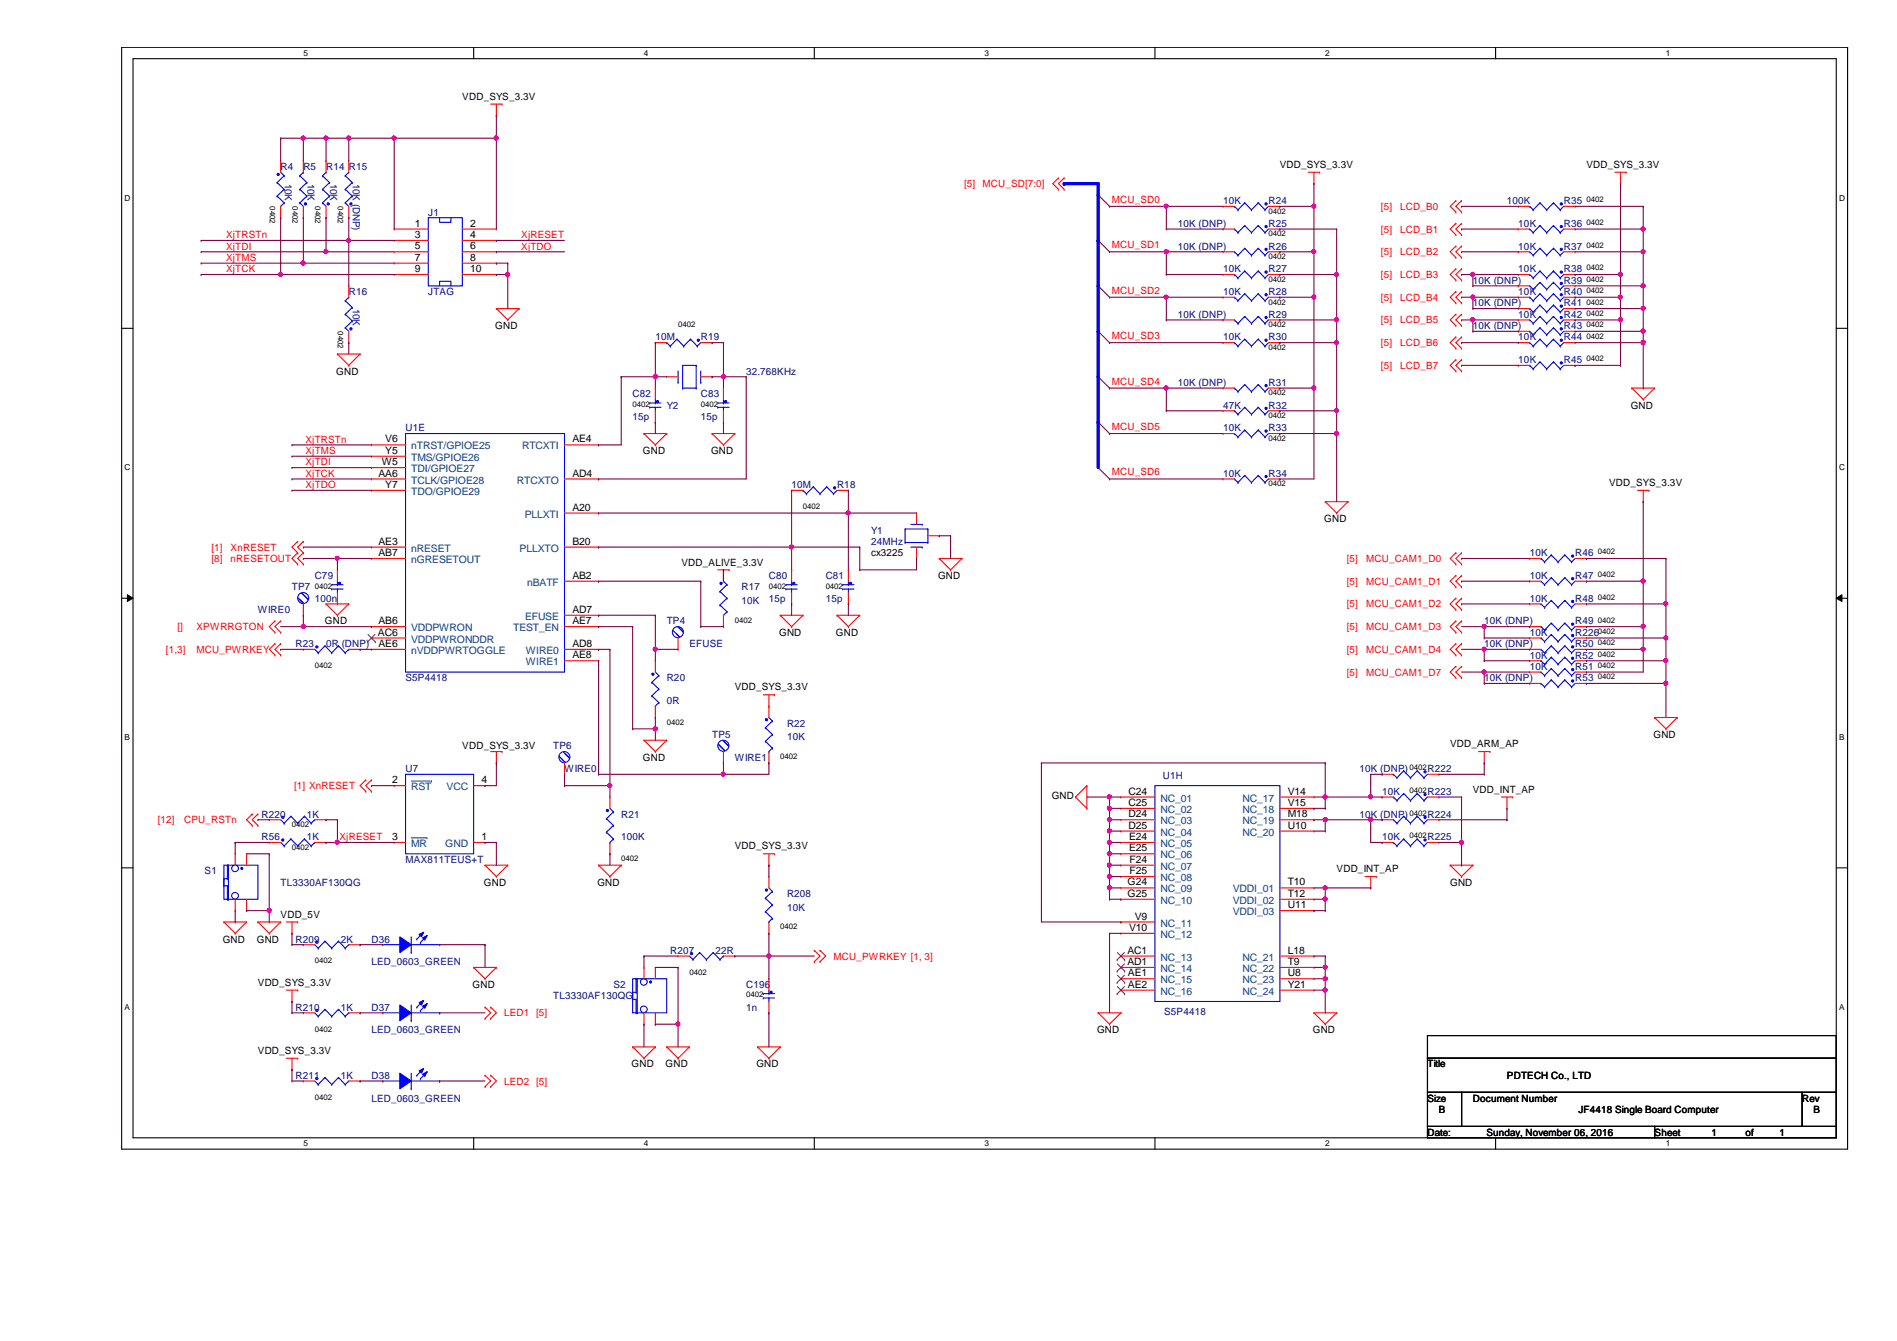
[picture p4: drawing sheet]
<svg xmlns="http://www.w3.org/2000/svg" width="297mm" height="210mm" viewBox="0 0 297 210" stroke-linecap="round" stroke-linejoin="round" font-family="sans-serif">
<defs><g id="words">
<g font-size="1.6">
<text x="72.4" y="15.6">VDD_SYS_3.3V</text>
<text x="200.4" y="26.3">VDD_SYS_3.3V</text>
<text x="248.4" y="26.3">VDD_SYS_3.3V</text>
<text x="64.9" y="35.5">1</text>
<text x="73.6" y="35.5">2</text>
<text x="64.9" y="37.3">3</text>
<text x="64.9" y="39">5</text>
<text x="64.9" y="40.8">7</text>
<text x="73.6" y="37.3">4</text>
<text x="73.6" y="39">6</text>
<text x="73.6" y="40.8">8</text>
<text x="64.9" y="42.6">9</text>
<text x="73.6" y="42.6">10</text>
<text x="77.6" y="51.5">GND</text>
<text x="52.7" y="58.6">GND</text>
<text x="255.4" y="64">GND</text>
<text x="60.3" y="69.3">V6</text>
<text x="60.3" y="71">Y5</text>
<text x="89.6" y="69.3">AE4</text>
<text x="100.7" y="71.1">GND</text>
<text x="111.3" y="71.1">GND</text>
<text x="59.3" y="74.6">AA6</text>
<text x="59.8" y="72.8">W5</text>
<text x="60.3" y="76.4">Y7</text>
<text x="89.6" y="74.6">AD4</text>
<text x="252" y="76.1">VDD_SYS_3.3V</text>
<text x="89.6" y="79.9">A20</text>
<text x="207.3" y="81.7">GND</text>
<text x="59.3" y="85.3">AE3</text>
<text x="59.3" y="87">AB7</text>
<text x="89.6" y="85.3">B20</text>
<text x="106.7" y="88.5">VDD_ALIVE_3.3V</text>
<text x="136.4" y="87.1">cx3225</text>
<text x="89.6" y="90.6">AB2</text>
<text x="89.6" y="95.9">AD7</text>
<text x="146.9" y="90.6">GND</text>
<text x="50.9" y="97.7">GND</text>
<text x="59.2" y="99.5">AC6</text>
<text x="59.3" y="97.7">AB6</text>
<text x="59.3" y="101.3">AE6</text>
<text x="89.6" y="97.7">AE7</text>
<text x="89.6" y="101.3">AD8</text>
<text x="122" y="99.5">GND</text>
<text x="130.9" y="99.5">GND</text>
<text x="89.6" y="103">AE8</text>
<text x="115.1" y="108.1">VDD_SYS_3.3V</text>
<text x="72.4" y="117.3">VDD_SYS_3.3V</text>
<text x="100.7" y="119.1">GND</text>
<text x="227.1" y="117">VDD_ARM_AP</text>
<text x="258.9" y="115.5">GND</text>
<text x="61.4" y="122.6">2</text>
<text x="75.4" y="122.6">4</text>
<text x="164.7" y="125.1">GND</text>
<text x="176.7" y="124.4">C24</text>
<text x="201.6" y="124.4">V14</text>
<text x="230.6" y="124.1">VDD_INT_AP</text>
<text x="61.4" y="131.5">3</text>
<text x="75.4" y="131.5">1</text>
<text x="176.7" y="126.2">C25</text>
<text x="176.7" y="127.9">D24</text>
<text x="176.7" y="129.7">D25</text>
<text x="176.8" y="131.5">E24</text>
<text x="201.6" y="126.2">V15</text>
<text x="201.6" y="127.9">M18</text>
<text x="201.6" y="129.7">U10</text>
<text x="115.1" y="133">VDD_SYS_3.3V</text>
<text x="176.8" y="133.3">E25</text>
<text x="176.9" y="135">F24</text>
<text x="176.9" y="136.8">F25</text>
<text x="209.3" y="136.5">VDD_INT_AP</text>
<text x="43.9" y="143.6">VDD_5V</text>
<text x="75.8" y="138.6">GND</text>
<text x="93.6" y="138.6">GND</text>
<text x="176.6" y="138.6">G24</text>
<text x="176.6" y="140.4">G25</text>
<text x="177.7" y="143.9">V9</text>
<text x="201.6" y="138.6">T10</text>
<text x="201.6" y="140.4">T12</text>
<text x="201.6" y="142.2">U11</text>
<text x="227.1" y="138.6">GND</text>
<text x="34.9" y="147.5">GND</text>
<text x="40.2" y="147.5">GND</text>
<text x="176.5" y="149.3">AC1</text>
<text x="176.8" y="145.7">V10</text>
<text x="201.6" y="149.3">L18</text>
<text x="40.4" y="154.3">VDD_SYS_3.3V</text>
<text x="74" y="154.6">GND</text>
<text x="176.5" y="151">AD1</text>
<text x="176.6" y="152.8">AE1</text>
<text x="176.6" y="154.6">AE2</text>
<text x="201.6" y="151">T9</text>
<text x="201.6" y="152.8">U8</text>
<text x="201.6" y="154.6">Y21</text>
<text x="171.8" y="161.8">GND</text>
<text x="205.6" y="161.8">GND</text>
<text x="40.4" y="165">VDD_SYS_3.3V</text>
<text x="98.9" y="167.1">GND</text>
<text x="104.2" y="167.1">GND</text>
<text x="118.4" y="167.1">GND</text>
<text x="223.5" y="167.1">Title</text>
<text x="223.5" y="172.4">Size</text>
<text x="230.6" y="172.4">Document Number</text>
<text x="236" y="168.9">PDTECH Co., LTD</text>
<text x="282.2" y="172.4">Rev</text>
<text x="223.5" y="177.8">Date:</text>
<text x="225.3" y="174.2">B</text>
<text x="232.7" y="177.8">Sunday, November 06, 2016</text>
<text x="247.1" y="174.2">JF4418 Single Board Computer</text>
<text x="259.1" y="177.8">Sheet</text>
<text x="268" y="177.8">1</text>
<text x="273.3" y="177.8">of</text>
<text x="278.6" y="177.8">1</text>
<text x="284" y="174.2">B</text>
</g>
<g font-size="1.6" fill="#000080">
<text x="43.9" y="26.6">R4</text>
<text x="44.6" y="28.7" transform="rotate(90 44.6 28.7)">10K</text>
<text x="47.5" y="26.6">R5</text>
<text x="48.1" y="28.7" transform="rotate(90 48.1 28.7)">10K</text>
<text x="51.1" y="26.6">R14 R15</text>
<text x="51.7" y="28.7" transform="rotate(90 51.7 28.7)">10K</text>
<text x="55.2" y="28.7" transform="rotate(90 55.2 28.7)">10K (DNP)</text>
<text x="67.1" y="33.7">J1</text>
<text x="184.4" y="35.5">10K (DNP)</text>
<text x="191.5" y="32">10K</text>
<text x="198.6" y="32">R24</text>
<text x="198.6" y="35.5">R25</text>
<text x="236" y="32">100K</text>
<text x="237.7" y="35.5">10K</text>
<text x="244.9" y="32">R35</text>
<text x="244.9" y="35.5">R36</text>
<text x="184.4" y="39.1">10K (DNP)</text>
<text x="198.6" y="39.1">R26</text>
<text x="237.7" y="39.1">10K</text>
<text x="244.9" y="39.1">R37</text>
<text x="54.6" y="46.2">R16</text>
<text x="67.1" y="46.2">JTAG</text>
<text x="191.5" y="42.6">10K</text>
<text x="191.5" y="46.2">10K</text>
<text x="198.6" y="42.6">R27</text>
<text x="198.6" y="46.2">R28</text>
<text x="230.6" y="44.4">10K (DNP)</text>
<text x="230.6" y="48">10K (DNP)</text>
<text x="237.7" y="42.6">10K</text>
<text x="237.7" y="46.2">10K</text>
<text x="244.9" y="44.4">R39</text>
<text x="244.9" y="42.6">R38</text>
<text x="244.9" y="46.2">R40</text>
<text x="244.9" y="48">R41</text>
<text x="55.2" y="48.3" transform="rotate(90 55.2 48.3)">10K</text>
<text x="102.6" y="53.3">10M</text>
<text x="109.7" y="53.3">R19</text>
<text x="184.4" y="49.7">10K (DNP)</text>
<text x="191.5" y="53.3">10K</text>
<text x="198.6" y="53.3">R30</text>
<text x="198.6" y="49.7">R29</text>
<text x="230.6" y="51.5">10K (DNP)</text>
<text x="237.7" y="53.3">10K</text>
<text x="237.7" y="49.7">10K</text>
<text x="244.9" y="51.5">R43</text>
<text x="244.9" y="53.3">R44</text>
<text x="244.9" y="49.7">R42</text>
<text x="116.8" y="58.6">32.768KHz</text>
<text x="237.7" y="56.9">10K</text>
<text x="244.9" y="56.9">R45</text>
<text x="99.1" y="62.2">C82</text>
<text x="99.1" y="65.7">15p</text>
<text x="104.4" y="64">Y2</text>
<text x="109.7" y="62.2">C83</text>
<text x="109.7" y="65.7">15p</text>
<text x="184.4" y="60.4">10K (DNP)</text>
<text x="191.5" y="64">47K</text>
<text x="198.6" y="64">R32</text>
<text x="198.6" y="60.4">R31</text>
<text x="63.5" y="67.5">U1E</text>
<text x="191.5" y="67.5">10K</text>
<text x="198.6" y="67.5">R33</text>
<text x="124" y="76.4">10M</text>
<text x="131.1" y="76.4">R18</text>
<text x="191.5" y="74.6">10K</text>
<text x="198.6" y="74.6">R34</text>
<text x="136.4" y="83.5">Y1</text>
<text x="136.4" y="85.3">24MHz</text>
<text x="239.5" y="87.1">10K</text>
<text x="246.6" y="87.1">R46</text>
<text x="40.4" y="96">WIRE0</text>
<text x="45.7" y="92.4">TP7</text>
<text x="49.3" y="90.6">C79</text>
<text x="49.3" y="94.2">100n</text>
<text x="116.1" y="92.4">R17</text>
<text x="116.1" y="94.5">10K</text>
<text x="120.4" y="90.6">C80</text>
<text x="120.4" y="94.2">15p</text>
<text x="129.3" y="90.6">C81</text>
<text x="129.3" y="94.2">15p</text>
<text x="239.5" y="90.6">10K</text>
<text x="239.5" y="94.2">10K</text>
<text x="246.6" y="90.6">R47</text>
<text x="246.6" y="94.2">R48</text>
<text x="46.3" y="101.3">R23</text>
<text x="51.1" y="101.3">0R (DNP)</text>
<text x="104.4" y="97.7">TP4</text>
<text x="108" y="101.3">EFUSE</text>
<text x="232.4" y="101.3">10K (DNP)</text>
<text x="232.4" y="97.7">10K (DNP)</text>
<text x="239.5" y="99.5">10K</text>
<text x="246.6" y="99.5">R226</text>
<text x="246.6" y="101.3">R50</text>
<text x="246.6" y="97.7">R49</text>
<text x="63.5" y="106.6">S5P4418</text>
<text x="104.4" y="106.6">R20</text>
<text x="232.4" y="106.6">10K (DNP)</text>
<text x="239.5" y="104.9">10K</text>
<text x="239.5" y="103.1">10K</text>
<text x="246.6" y="106.6">R53</text>
<text x="246.6" y="104.9">R51</text>
<text x="246.6" y="103.1">R52</text>
<text x="104.4" y="110.2">0R</text>
<text x="123.2" y="113.7">R22</text>
<text x="86.6" y="117.3">TP6</text>
<text x="111.5" y="115.5">TP5</text>
<text x="115.1" y="119.1">WIRE1</text>
<text x="123.2" y="115.9">10K</text>
<text x="63.5" y="120.9">U7</text>
<text x="88.4" y="120.9">WIRE0</text>
<text x="182.1" y="121.9">U1H</text>
<text x="212.9" y="120.9">10K (DNP)</text>
<text x="216.4" y="124.4">10K</text>
<text x="223.5" y="120.9">R222</text>
<text x="223.5" y="124.4">R223</text>
<text x="40.9" y="131.5">R56</text>
<text x="40.9" y="128">R220</text>
<text x="48" y="128">1K</text>
<text x="48" y="131.5">1K</text>
<text x="97.3" y="128">R21</text>
<text x="97.3" y="131.5">100K</text>
<text x="212.9" y="128">10K (DNP)</text>
<text x="216.4" y="131.5">10K</text>
<text x="223.5" y="128">R224</text>
<text x="223.5" y="131.5">R225</text>
<text x="32" y="136.9">S1</text>
<text x="63.5" y="135.1">MAX811TEUS+T</text>
<text x="43.9" y="138.6">TL3330AF130QG</text>
<text x="123.2" y="140.4">R208</text>
<text x="123.2" y="142.5">10K</text>
<text x="46.3" y="147.5">R209</text>
<text x="53.4" y="147.5">2K</text>
<text x="58.2" y="147.5">D36</text>
<text x="104.9" y="149.3">R207</text>
<text x="112.1" y="149.3">22R</text>
<text x="58.2" y="151.1">LED_0603_GREEN</text>
<text x="96.1" y="154.6">S2</text>
<text x="116.8" y="154.6">C196</text>
<text x="46.3" y="158.2">R210</text>
<text x="53.4" y="158.2">1K</text>
<text x="58.2" y="158.2">D37</text>
<text x="58.2" y="161.8">LED_0603_GREEN</text>
<text x="86.6" y="156.4">TL3330AF130QG</text>
<text x="116.8" y="158.2">1n</text>
<text x="182.3" y="158.9">S5P4418</text>
<text x="46.3" y="168.9">R211</text>
<text x="53.4" y="168.9">1K</text>
<text x="58.2" y="168.9">D38</text>
<text x="58.2" y="172.4">LED_0603_GREEN</text>
</g>
<g font-size="1.6" fill="#f00">
<text x="151" y="29.3">[5]</text>
<text x="153.8" y="29.3">MCU_SD[7:0]</text>
<text x="174.1" y="31.7">MCU_SD0</text>
<text x="216.2" y="32.9">[5]</text>
<text x="219.2" y="32.9">LCD_B0</text>
<text x="35.4" y="37.3">XjTRSTn</text>
<text x="35.4" y="39.1">XjTDI</text>
<text x="35.4" y="40.9">XjTMS</text>
<text x="81.6" y="39.1">XjTDO</text>
<text x="81.6" y="37.3">XjRESET</text>
<text x="174.1" y="38.9">MCU_SD1</text>
<text x="216.2" y="36.4">[5]</text>
<text x="216.2" y="40">[5]</text>
<text x="219.2" y="36.4">LCD_B1</text>
<text x="219.2" y="40">LCD_B2</text>
<text x="35.4" y="42.6">XjTCK</text>
<text x="174.1" y="46">MCU_SD2</text>
<text x="216.2" y="43.5">[5]</text>
<text x="216.2" y="47.1">[5]</text>
<text x="219.2" y="43.5">LCD_B3</text>
<text x="219.2" y="47.1">LCD_B4</text>
<text x="174.1" y="53.1">MCU_SD3</text>
<text x="216.2" y="50.6">[5]</text>
<text x="219.2" y="50.6">LCD_B5</text>
<text x="216.2" y="54.2">[5]</text>
<text x="216.2" y="57.7">[5]</text>
<text x="219.2" y="54.2">LCD_B6</text>
<text x="219.2" y="57.7">LCD_B7</text>
<text x="174.1" y="60.2">MCU_SD4</text>
<text x="47.8" y="69.3">XjTRSTn</text>
<text x="47.8" y="71.1">XjTMS</text>
<text x="174.1" y="67.3">MCU_SD5</text>
<text x="47.8" y="72.9">XjTDI</text>
<text x="47.8" y="74.6">XjTCK</text>
<text x="47.8" y="76.4">XjTDO</text>
<text x="174.1" y="74.4">MCU_SD6</text>
<text x="33.1" y="86.2">[1]</text>
<text x="33.1" y="88">[8]</text>
<text x="36.1" y="86.2">XnRESET</text>
<text x="36.1" y="88">nRESETOUT</text>
<text x="210.9" y="88">[5]</text>
<text x="213.9" y="88">MCU_CAM1_D0</text>
<text x="210.9" y="91.5">[5]</text>
<text x="210.9" y="95.1">[5]</text>
<text x="213.9" y="91.5">MCU_CAM1_D1</text>
<text x="213.9" y="95.1">MCU_CAM1_D2</text>
<text x="27.8" y="98.6">[]</text>
<text x="30.8" y="98.6">XPWRRGTON</text>
<text x="210.9" y="98.6">[5]</text>
<text x="213.9" y="98.6">MCU_CAM1_D3</text>
<text x="26" y="102.2">[1,3]</text>
<text x="30.8" y="102.2">MCU_PWRKEY</text>
<text x="210.9" y="102.2">[5]</text>
<text x="210.9" y="105.7">[5]</text>
<text x="213.9" y="102.2">MCU_CAM1_D4</text>
<text x="213.9" y="105.7">MCU_CAM1_D7</text>
<text x="46.1" y="123.5">[1] XnRESET</text>
<text x="24.7" y="128.9">[12]</text>
<text x="28.8" y="128.9">CPU_RSTn</text>
<text x="53.2" y="131.5">XjRESET</text>
<text x="130.5" y="150.2">MCU_PWRKEY [1, 3]</text>
<text x="79" y="159.1">LED1 [5]</text>
<text x="79" y="169.8">LED2 [5]</text>
</g>
<g font-size="1.6" fill="#004080">
<text x="64.4" y="70.4">nTRST/GPIOE25</text>
<text x="81.7" y="70.4">RTCXTI</text>
<text x="64.4" y="72.1">TMS/GPIOE26</text>
<text x="64.4" y="73.9">TDI/GPIOE27</text>
<text x="64.4" y="75.7">TCLK/GPIOE28</text>
<text x="64.4" y="77.5">TDO/GPIOE29</text>
<text x="80.9" y="75.7">RTCXTO</text>
<text x="82.2" y="81">PLLXTI</text>
<text x="64.4" y="86.4">nRESET</text>
<text x="64.4" y="88.1">nGRESETOUT</text>
<text x="81.4" y="86.4">PLLXTO</text>
<text x="82.5" y="91.7">nBATF</text>
<text x="64.4" y="98.8">VDDPWRON</text>
<text x="64.4" y="100.6">VDDPWRONDDR</text>
<text x="80.3" y="98.8">TEST_EN</text>
<text x="82.2" y="97">EFUSE</text>
<text x="64.4" y="102.4">nVDDPWRTOGGLE</text>
<text x="82.3" y="102.4">WIRE0</text>
<text x="82.3" y="104.1">WIRE1</text>
<text x="64.4" y="123.7">RST</text>
<text x="69.9" y="123.7">VCC</text>
<text x="181.7" y="125.5">NC_01</text>
<text x="194.6" y="125.5">NC_17</text>
<text x="181.7" y="127.3">NC_02</text>
<text x="181.7" y="129">NC_03</text>
<text x="181.7" y="130.8">NC_04</text>
<text x="194.6" y="127.3">NC_18</text>
<text x="194.6" y="129">NC_19</text>
<text x="194.6" y="130.8">NC_20</text>
<text x="64.4" y="132.6">MR</text>
<text x="69.7" y="132.6">GND</text>
<text x="181.7" y="132.6">NC_05</text>
<text x="181.7" y="134.4">NC_06</text>
<text x="181.7" y="136.1">NC_07</text>
<text x="181.7" y="137.9">NC_08</text>
<text x="181.7" y="139.7">NC_09</text>
<text x="181.7" y="141.5">NC_10</text>
<text x="193" y="139.7">VDDI_01</text>
<text x="193" y="141.5">VDDI_02</text>
<text x="193" y="143.3">VDDI_03</text>
<text x="181.7" y="145">NC_11</text>
<text x="181.7" y="146.8">NC_12</text>
<text x="181.7" y="150.4">NC_13</text>
<text x="181.7" y="152.1">NC_14</text>
<text x="181.7" y="153.9">NC_15</text>
<text x="181.7" y="155.7">NC_16</text>
<text x="194.6" y="150.4">NC_21</text>
<text x="194.6" y="152.1">NC_22</text>
<text x="194.6" y="153.9">NC_23</text>
<text x="194.6" y="155.7">NC_24</text>
</g>
<g font-size="1.3">
<text x="47.5" y="8.7">5</text>
<text x="100.8" y="8.7">4</text>
<text x="154.2" y="8.7">3</text>
<text x="207.5" y="8.7">2</text>
<text x="260.9" y="8.7">1</text>
<text x="19.5" y="31.4">D</text>
<text x="288" y="31.4">D</text>
<text x="19.5" y="73.6">C</text>
<text x="288" y="73.6">C</text>
<text x="19.5" y="115.9">B</text>
<text x="288" y="115.9">B</text>
<text x="19.5" y="158.1">A</text>
<text x="288" y="158.1">A</text>
<text x="47.5" y="179.4">5</text>
<text x="100.8" y="179.4">4</text>
<text x="154.2" y="179.4">3</text>
<text x="207.5" y="179.4">2</text>
<text x="260.9" y="179.4">1</text>
</g>
<g font-size="1.2">
<text x="42.2" y="32.3" transform="rotate(90 42.2 32.3)">0402</text>
<text x="45.8" y="32.3" transform="rotate(90 45.8 32.3)">0402</text>
<text x="49.4" y="32.3" transform="rotate(90 49.4 32.3)">0402</text>
<text x="52.9" y="32.3" transform="rotate(90 52.9 32.3)">0402</text>
<text x="198.6" y="33.4">0402</text>
<text x="248.4" y="31.7">0402</text>
<text x="248.4" y="35.2">0402</text>
<text x="198.6" y="40.6">0402</text>
<text x="198.6" y="37">0402</text>
<text x="248.4" y="38.8">0402</text>
<text x="198.6" y="44.1">0402</text>
<text x="198.6" y="47.7">0402</text>
<text x="248.4" y="44.1">0402</text>
<text x="248.4" y="42.3">0402</text>
<text x="248.4" y="45.9">0402</text>
<text x="248.4" y="47.7">0402</text>
<text x="52.9" y="51.9" transform="rotate(90 52.9 51.9)">0402</text>
<text x="106.2" y="51.2">0402</text>
<text x="198.6" y="51.2">0402</text>
<text x="248.4" y="51.2">0402</text>
<text x="248.4" y="53">0402</text>
<text x="248.4" y="49.4">0402</text>
<text x="198.6" y="54.8">0402</text>
<text x="248.4" y="56.6">0402</text>
<text x="99.1" y="63.7">0402</text>
<text x="109.7" y="63.7">0402</text>
<text x="198.6" y="65.4">0402</text>
<text x="198.6" y="61.9">0402</text>
<text x="198.6" y="69">0402</text>
<text x="198.6" y="76.1">0402</text>
<text x="125.7" y="79.7">0402</text>
<text x="250.2" y="86.8">0402</text>
<text x="49.3" y="92.1">0402</text>
<text x="120.4" y="92.1">0402</text>
<text x="129.3" y="92.1">0402</text>
<text x="250.2" y="90.3">0402</text>
<text x="250.2" y="93.9">0402</text>
<text x="115.1" y="97.5">0402</text>
<text x="250.2" y="99.2">0402</text>
<text x="250.2" y="101">0402</text>
<text x="250.2" y="97.5">0402</text>
<text x="49.3" y="104.6">0402</text>
<text x="250.2" y="106.3">0402</text>
<text x="250.2" y="104.6">0402</text>
<text x="250.2" y="102.8">0402</text>
<text x="104.4" y="113.5">0402</text>
<text x="122.2" y="118.8">0402</text>
<text x="220.7" y="120.6">0402</text>
<text x="220.7" y="124.1">0402</text>
<text x="45.7" y="129.5">0402</text>
<text x="220.7" y="127.7">0402</text>
<text x="220.7" y="131.2">0402</text>
<text x="45.7" y="133">0402</text>
<text x="97.3" y="134.8">0402</text>
<text x="122.2" y="145.5">0402</text>
<text x="49.3" y="150.8">0402</text>
<text x="107.9" y="152.6">0402</text>
<text x="49.3" y="161.5">0402</text>
<text x="116.8" y="156.1">0402</text>
<text x="49.3" y="172.1">0402</text>
</g>
</g></defs>
<path d="M19.1 7.4h270.2v172.5h-270.2zM20.8 9.2h266.7v168.9h-266.7z" fill="none" stroke="#000" stroke-width=".17"/>
<g fill="#fff">
<path d="M47.5 7.6h.7v1.4h-.7z"/>
<path d="M47.5 178.3h.7v1.4h-.7z"/>
</g>
<path d="M74.2 7.4v1.8M74.2 178.1v1.8" fill="none" stroke="#000" stroke-width=".17"/>
<g fill="#fff">
<path d="M100.8 7.6h.7v1.4h-.7z"/>
<path d="M100.8 178.3h.7v1.4h-.7z"/>
</g>
<path d="M127.5 7.4v1.8M127.5 178.1v1.8" fill="none" stroke="#000" stroke-width=".17"/>
<g fill="#fff">
<path d="M154.2 7.6h.7v1.4h-.7z"/>
<path d="M154.2 178.3h.7v1.4h-.7z"/>
</g>
<path d="M180.8 7.4v1.8M180.8 178.1v1.8" fill="none" stroke="#000" stroke-width=".17"/>
<g fill="#fff">
<path d="M207.5 7.6h.7v1.4h-.7z"/>
<path d="M207.5 178.3h.7v1.4h-.7z"/>
</g>
<path d="M234.2 7.4v1.8M234.2 178.1v1.8" fill="none" stroke="#000" stroke-width=".17"/>
<g fill="#fff">
<path d="M260.9 7.6h.6v1.4h-.6z"/>
<path d="M260.9 178.3h.6v1.4h-.6z"/>
<path d="M19.5 30.3h.9v1.4h-.9z"/>
<path d="M288 30.3h.9v1.4h-.9z"/>
<path d="M19.5 72.5h.9v1.4h-.9z"/>
<path d="M288 72.5h.9v1.4h-.9z"/>
</g>
<path d="M19.1 51.4h1.7M287.5 51.4h1.8" fill="none" stroke="#000" stroke-width=".17"/>
<g fill="#fff">
<path d="M19.5 114.7h.8v1.4h-.8z"/>
<path d="M288 114.7h.8v1.4h-.8z"/>
</g>
<path d="M19.1 93.6h1.7M287.5 93.6h1.8" fill="none" stroke="#000" stroke-width=".17"/>
<path d="M19.9 93.1l.9 .5-.9 .5zM287.5 93.6l.9-.5v1z" fill="#000"/>
<path d="M19.9 93.1l.9 .5-.9 .5zM287.5 93.6l.9-.5v1z" fill="none" stroke="#000" stroke-width=".16"/>
<g fill="#fff">
<path d="M19.5 156.9h.8v1.4h-.8z"/>
<path d="M288 156.9h.8v1.4h-.8z"/>
</g>
<path d="M19.1 135.8h1.7M287.5 135.8h1.8M223.5 162.1h64v3.6h-64zM223.5 165.6h64v5.4h-64zM223.5 171h5.4v5.3h-5.4zM223.5 176.3h35.6v1.8h-35.6zM228.9 171h53.3v5.3h-53.3zM259.1 176.3h28.4v1.8h-28.4zM282.2 171h5.3v5.3h-5.3z" fill="none" stroke="#000" stroke-width=".17"/>
<g fill="none" stroke="#f00" stroke-width=".17">
<path d="M76.8 16.3h1.8M77.7 18.1h.1M77.7 16.3v1.8M78.6 16.3h.1M165.7 27.9h.1M165.7 29.6h.1M165.7 27.9l-.9 .8 .9 .9M166.6 27.9h.1M166.6 29.6h.1M166.6 27.9l-.9 .8 .9 .9M204.9 27h1.7M205.7 28.7h.1"/>
<path d="M205.7 27v1.7M206.6 27h.1M228 31.4h.1M228 33.2h.1M228 35h.1M228 36.7h.1M228 38.5h.1M228 31.4l-.9 .9 .9 .9M228 35l-.9 .9 .9 .8M228 38.5l-.9 .9 .9 .9M228.9 31.4h.1M228.9 33.2h.1"/>
<path d="M228.9 35h.1M228.9 36.7h.1M228.9 38.5h.1M228.9 31.4l-.9 .9 .9 .9M228.9 35l-.9 .9 .9 .8M228.9 38.5l-.9 .9 .9 .9M252.9 27h1.7M253.7 28.7h.1M253.7 27v1.7M254.6 27h.1M52.8 55.4h.1M52.8 55.4h3.6"/>
<path d="M52.8 55.4l1.8 1.8M54.6 57.2h.1M56.4 55.4h.1M56.4 55.4l-1.8 1.8M77.7 48.3h.1M77.7 48.3h3.6M77.7 48.3l1.8 1.8M79.5 50.1h.1M81.3 48.3h.1M81.3 48.3l-1.8 1.8M228 40.3h.1M228 42.1h.1"/>
<path d="M228 43.9h.1M228 45.6h.1M228 47.4h.1M228 49.2h.1M228 51h.1M228 52.7h.1M228 54.5h.1M228 56.3h.1M228 58.1h.1M228 42.1l-.9 .9 .9 .9M228 45.6l-.9 .9 .9 .9M228 49.2l-.9 .9 .9 .9"/>
<path d="M228 52.7l-.9 .9 .9 .9M228 56.3l-.9 .9 .9 .9M228.9 40.3h.1M228.9 42.1h.1M228.9 43.9h.1M228.9 45.6h.1M228.9 47.4h.1M228.9 49.2h.1M228.9 51h.1M228.9 52.7h.1M228.9 54.5h.1M228.9 56.3h.1"/>
<path d="M228.9 58.1h.1M228.9 42.1l-.9 .9 .9 .9M228.9 45.6l-.9 .9 .9 .9M228.9 49.2l-.9 .9 .9 .9M228.9 52.7l-.9 .9 .9 .9M228.9 56.3l-.9 .9 .9 .9M100.8 67.9h.1M100.8 67.9h3.6M100.8 67.9l1.8 1.7M102.6 69.6h.1M104.4 67.9h.1M104.4 67.9l-1.8 1.7"/>
<path d="M111.5 67.9h.1M111.5 67.9h3.6M111.5 67.9l1.8 1.7M113.3 69.6h.1M115.1 67.9h.1M115.1 67.9l-1.8 1.7M207.5 78.5h.1M207.5 78.5h3.6M207.5 78.5l1.8 1.8M211.1 78.5h.1M211.1 78.5l-1.8 1.8M255.5 60.7h.1"/>
<path d="M255.5 60.7h3.6M255.5 60.7l1.8 1.8M256.4 76.7h1.8M257.3 62.5h.1M257.3 78.5h.1M257.3 76.7v1.8M258.2 76.7h.1M259.1 60.7h.1M259.1 60.7l-1.8 1.8M43.1 97.2h.1M43.1 99h.1M43.1 97.2l-.9 .9 .9 .9"/>
<path d="M43.9 97.2h.1M43.9 99h.1M43.9 97.2l-.8 .9 .8 .9M46.6 84.8h.1M46.6 86.5h.1M46.6 88.3h.1M46.6 84.8l-.9 .8 .9 .9M46.6 86.5l-.9 .9 .9 .9M47.5 84.8h.1M47.5 86.5h.1M47.5 88.3h.1M47.5 84.8l-.9 .8 .9 .9"/>
<path d="M47.5 86.5l-.9 .9 .9 .9M51.1 94.5h.1M51.1 94.5h3.5M51.1 94.5l1.7 1.8M52.8 96.3h.1M54.6 94.5h.1M54.6 94.5l-1.8 1.8M112.4 89.2h1.8M113.3 91h.1M113.3 89.2v1.8M114.2 89.2h.1M122.2 96.3h.1"/>
<path d="M122.2 96.3h3.5M122.2 96.3l1.8 1.8M124 98.1h.1M125.7 96.3h.1M125.7 96.3l-1.7 1.8M131.1 96.3h.1M131.1 96.3h3.5M131.1 96.3l1.7 1.8M132.8 98.1h.1M134.6 96.3h.1M134.6 96.3l-1.8 1.8M147.1 87.4h.1"/>
<path d="M147.1 87.4h3.5M147.1 87.4l1.7 1.8M148.8 89.2h.1M150.6 87.4h.1M150.6 87.4l-1.8 1.8M209.3 80.3h.1M228 86.5h.1M228 88.3h.1M228 90.1h.1M228 91.9h.1M228 93.6h.1M228 95.4h.1"/>
<path d="M228 97.2h.1M228 99h.1M228 86.5l-.9 .9 .9 .9M228 90.1l-.9 .9 .9 .9M228 93.6l-.9 .9 .9 .9M228 97.2l-.9 .9 .9 .9M228.9 86.5h.1M228.9 88.3h.1M228.9 90.1h.1M228.9 91.9h.1M228.9 93.6h.1M228.9 95.4h.1"/>
<path d="M228.9 97.2h.1M228.9 99h.1M228.9 86.5l-.9 .9 .9 .9M228.9 90.1l-.9 .9 .9 .9M228.9 93.6l-.9 .9 .9 .9M228.9 97.2l-.9 .9 .9 .9M43.1 100.8h.1M43.1 102.5h.1M43.1 100.8l-.9 .8 .9 .9M43.9 100.8h.1M43.9 102.5h.1M43.9 100.8l-.8 .8 .8 .9"/>
<path d="M76.8 117.6h1.8M77.7 119.4h.1M77.7 117.6v1.8M78.6 117.6h.1M100.8 115.9h.1M100.8 115.9h3.6M100.8 115.9l1.8 1.7M102.6 117.6h.1M104.4 115.9h.1M104.4 115.9l-1.8 1.7M119.5 108.8h1.8M120.4 110.5h.1"/>
<path d="M120.4 108.8v1.7M121.3 108.8h.1M228 100.8h.1M228 102.5h.1M228 104.3h.1M228 106.1h.1M228 100.8l-.9 .8 .9 .9M228 104.3l-.9 .9 .9 .9M228.9 100.8h.1M228.9 102.5h.1M228.9 104.3h.1M228.9 106.1h.1"/>
<path d="M228.9 100.8l-.9 .8 .9 .9M228.9 104.3l-.9 .9 .9 .9M231.5 117.6h1.8M232.4 119.4h.1M232.4 117.6v1.8M233.3 117.6h.1M259.1 112.3h.1M259.1 112.3h3.5M259.1 112.3l1.8 1.8M260.9 114.1h.1M262.6 112.3h.1M262.6 112.3l-1.7 1.8"/>
<path d="M39.5 127.4h.1M39.5 129.2h.1M39.5 127.4l-.9 .9 .9 .9M40.4 127.4h.1M40.4 129.2h.1M40.4 127.4l-.9 .9 .9 .9M57.3 122.1h.1M57.3 123.9h.1M57.3 122.1l-.9 .9 .9 .9M58.2 122.1h.1M58.2 123.9h.1M58.2 122.1l-.9 .9 .9 .9"/>
<path d="M75.9 135.4h.1M75.9 135.4h3.6M75.9 135.4l1.8 1.8M77.7 137.2h.1M79.5 135.4h.1M79.5 135.4l-1.8 1.8M93.7 135.4h.1M93.7 135.4h3.6M93.7 135.4l1.8 1.8M95.5 137.2h.1M97.3 135.4h.1M97.3 135.4l-1.8 1.8"/>
<path d="M119.5 133.6h1.8M120.4 135.4h.1M120.4 133.6v1.8M121.3 133.6h.1M168.4 124.8h.1M168.4 124.8l1.8 1.7M170.2 126.5h.1M170.2 123h.1M170.2 123v3.5M170.2 123l-1.8 1.8M213.7 137.2h1.8M214.6 139h.1"/>
<path d="M214.6 137.2v1.8M215.5 137.2h.1M227.1 135.4h.1M227.1 135.4h3.5M227.1 135.4l1.8 1.8M228.9 137.2h.1M230.6 135.4h.1M230.6 135.4l-1.7 1.8M235.1 124.8h1.8M236 126.5h.1M236 124.8v1.7M236.9 124.8h.1"/>
<path d="M35.1 144.3h.1M35.1 144.3h3.5M35.1 144.3l1.7 1.8M36.8 146.1h.1M38.6 144.3h.1M38.6 144.3l-1.8 1.8M40.4 144.3h.1M40.4 144.3h3.5M40.4 144.3l1.8 1.8M42.2 146.1h.1M43.9 144.3h.1M43.9 144.3l-1.7 1.8"/>
<path d="M44.8 144.3h1.8M44.8 155h1.8M45.7 146.1h.1M45.7 156.8h.1M45.7 144.3v1.8M45.7 155v1.8M46.6 144.3h.1M46.6 155h.1M74.2 151.4h.1M74.2 151.4h3.5M74.2 151.4l1.7 1.8M75.9 153.2h.1"/>
<path d="M75.9 157.6h.1M75.9 159.4h.1M75.9 157.6l.9 .9-.9 .9M76.8 157.6h.1M76.8 159.4h.1M76.8 157.6l.9 .9-.9 .9M77.7 151.4h.1M77.7 151.4l-1.8 1.8M127.5 148.8h.1M127.5 150.5h.1M127.5 148.8l.9 .8-.9 .9M128.4 148.8h.1"/>
<path d="M128.4 150.5h.1M128.4 148.8l.9 .8-.9 .9M172 158.5h.1M172 158.5h3.5M172 158.5l1.7 1.8M175.5 158.5h.1M175.5 158.5l-1.8 1.8M205.7 158.5h.1M205.7 158.5h3.6M205.7 158.5l1.8 1.8M209.3 158.5h.1M209.3 158.5l-1.8 1.8"/>
<path d="M44.8 165.6h1.8M45.7 167.4h.1M45.7 165.6v1.8M46.6 165.6h.1M75.9 168.3h.1M75.9 170.1h.1M75.9 168.3l.9 .9-.9 .9M76.8 168.3h.1M76.8 170.1h.1M76.8 168.3l.9 .9-.9 .9M99.1 163.9h.1M99.1 163.9h3.5"/>
<path d="M99.1 163.9l1.7 1.7M100.8 165.6h.1M102.6 163.9h.1M102.6 163.9l-1.8 1.7M104.4 163.9h.1M104.4 163.9h3.6M104.4 163.9l1.8 1.7M106.2 165.6h.1M108 163.9h.1M108 163.9l-1.8 1.7M118.6 163.9h.1M118.6 163.9h3.6"/>
<path d="M118.6 163.9l1.8 1.7M120.4 165.6h.1M122.2 163.9h.1M122.2 163.9l-1.8 1.7M173.7 160.3h.1M207.5 160.3h.1"/>
</g>
<g fill="none" stroke="#800040" stroke-width=".17">
<path d="M172 30.5h.1M172 37.6h.1M172 30.5l1.7 1.8M172 37.6l1.7 1.8M172 44.7h.1M172 51.9h.1M172 59h.1M172 44.7l1.7 1.8M172 51.9l1.7 1.7M172 59l1.7 1.7M172 66.1h.1M172 73.2h.1"/>
<path d="M172 66.1l1.7 1.8M172 73.2l1.7 1.8"/>
</g>
<circle cx="88.4" cy="118.5" r=".87" fill="#fff"/>
<g fill="none" stroke="#00f" stroke-width=".17">
<path d="M123.1 91.5h.1M123.1 92.2h.1M123.1 91.5h1.7M123.1 92.2h1.7M124 91.5h.1M124 92.2h.1M124 91v.5M124 92.2v.6"/>
<circle cx="88.4" cy="118.5" r=".87"/>
</g>
<path d="M88.4 119.4v1.8M88.4 121.2h.1" fill="none" stroke="#f00" stroke-width=".17"/>
<path d="M124.2 91.2h.2v.2h-.2z" fill-rule="evenodd" fill="#00f"/>
<g fill="none" stroke="#00f" stroke-width=".17">
<path d="M46.9 31.7h.1M46.9 29.6h.1M46.9 27.5h.1M46.9 31.7l.6 .6M46.9 29.6l1.1 1.1M46.9 27.5l1.1 1.1M47.5 27h.1M47.5 27l-.6 .5M48 30.7h.1M48 28.6h.1M48 30.7l-1.1 1M48 28.6l-1.1 1"/>
<path d="M124.2 91.2h.2v.2h-.2z"/>
</g>
<path d="M124 89.2h.1M124 94.5h.1M124 89.2v1.8M124 92.8v1.7" fill="none" stroke="#f00" stroke-width=".17"/>
<path d="M47.7 31.8h.3v.2h-.3z" fill-rule="evenodd" fill="#00f"/>
<g fill="none" stroke="#00f" stroke-width=".17">
<path d="M47.7 31.8h.3v.2h-.3zM239.5 51.9h.1M239.5 51.9l.6 .5M240.1 52.4h.1M241.1 51.3h.1M241.1 51.3l1.1 1.1M241.1 51.3l-1 1.1M242.2 52.4h.1M243.2 51.3h.1M243.2 51.3l1.1 1.1M243.2 51.3l-1 1.1M244.3 52.4h.1"/>
<path d="M244.9 51.9l-.6 .5"/>
</g>
<path d="M47.5 34.1h.1M47.5 25.2h.1M47.5 25.2v1.8M47.5 32.3v1.8" fill="none" stroke="#f00" stroke-width=".17"/>
<path d="M244.3 51.3h.3v.3h-.3z" fill-rule="evenodd" fill="#00f"/>
<g fill="none" stroke="#00f" stroke-width=".17">
<path d="M244.3 51.3h.3v.3h-.3zM108 149.6l.5 .6M108.5 150.2h.1M109.6 149.1h.1M109.6 149.1l-1.1 1.1M109.6 149.1l1 1.1M110.6 150.2h.1M111.7 149.1h.1M111.7 149.1l-1.1 1.1M111.7 149.1l1 1.1M112.7 150.2h.1M113.3 149.6h.1"/>
<path d="M113.3 149.6l-.6 .6"/>
</g>
<path d="M237.7 51.9h.1M237.7 51.9h1.8M244.9 51.9h1.7M246.6 51.9h.1" fill="none" stroke="#f00" stroke-width=".17"/>
<path d="M108.2 149.1h.2v.3h-.2z" fill-rule="evenodd" fill="#00f"/>
<g fill="none" stroke="#00f" stroke-width=".17">
<path d="M241.3 99.9h.1M241.3 99.9l.6 .5M242.9 99.3h.1M242.9 99.3l1.1 1.1M242.9 99.3l-1 1.1M245 99.3h.1M245 99.3l1.1 1.1M245 99.3l-1 1.1M246.6 99.9l-.5 .5M241.9 100.4h.1M244 100.4h.1M246.1 100.4h.1"/>
<path d="M108.2 149.1h.2v.3h-.2z"/>
</g>
<path d="M106.2 149.6h.1M106.2 149.6h1.8M113.3 149.6h1.8M115.1 149.6h.1" fill="none" stroke="#f00" stroke-width=".17"/>
<path d="M246.1 99.4h.3v.2h-.3z" fill-rule="evenodd" fill="#00f"/>
<g fill="none" stroke="#00f" stroke-width=".17">
<path d="M246.1 99.4h.3v.2h-.3zM102.1 106.8h.1M102.1 108.9h.1M102.1 106.8l1.1 1.1M102.1 108.9l1.1 1.1M102.6 110.5h.1M102.6 105.2l.6 .5M103.2 105.7h.1M103.2 107.9h.1M103.2 110h.1M103.2 105.7l-1.1 1.1M103.2 107.9l-1.1 1"/>
<path d="M103.2 110l-.6 .5"/>
</g>
<path d="M239.5 99.9h.1M239.5 99.9h1.8M246.6 99.9h1.8M248.4 99.9h.1" fill="none" stroke="#f00" stroke-width=".17"/>
<path d="M102.1 105.4h.3v.3h-.3z" fill-rule="evenodd" fill="#00f"/>
<g fill="none" stroke="#00f" stroke-width=".17">
<path d="M102.1 105.4h.3v.3h-.3zM241.3 107h.1M241.3 107l.6 .5M241.9 107.5h.1M242.9 106.4h.1M242.9 106.4l1.1 1.1M242.9 106.4l-1 1.1M244 107.5h.1M245 106.4h.1M245 106.4l1.1 1.1M245 106.4l-1 1.1M246.1 107.5h.1"/>
<path d="M246.6 107l-.5 .5"/>
</g>
<path d="M102.6 103.4h.1M102.6 112.3h.1M102.6 103.4v1.8M102.6 110.5v1.8" fill="none" stroke="#f00" stroke-width=".17"/>
<path d="M246.1 106.5h.3v.2h-.3z" fill-rule="evenodd" fill="#00f"/>
<g fill="none" stroke="#00f" stroke-width=".17">
<path d="M49.3 101.6l.5 .6M49.8 102.2h.1M50.9 101.1h.1M50.9 101.1l-1.1 1.1M50.9 101.1l1 1.1M51.9 102.2h.1M53 101.1h.1M53 101.1l-1.1 1.1M53 101.1l1.1 1.1M54.1 102.2h.1M54.6 101.6h.1M54.6 101.6l-.5 .6"/>
<path d="M246.1 106.5h.3v.2h-.3z"/>
</g>
<path d="M239.5 107h.1M239.5 107h1.8M246.6 107h1.8M248.4 107h.1" fill="none" stroke="#f00" stroke-width=".17"/>
<path d="M49.5 101.1h.2v.3h-.2z" fill-rule="evenodd" fill="#00f"/>
<g fill="none" stroke="#00f" stroke-width=".17">
<path d="M49.5 101.1h.2v.3h-.2zM218.2 128.3h.1M218.2 128.3l.5 .6M218.7 128.9h.1M219.8 127.8h.1M219.8 127.8l1.1 1.1M219.8 127.8l-1.1 1.1M220.9 128.9h.1M221.9 127.8h.1M221.9 127.8l1.1 1.1M221.9 127.8l-1 1.1M223 128.9h.1"/>
<path d="M223.5 128.3l-.5 .6"/>
</g>
<path d="M47.5 101.6h.1M47.5 101.6h1.8M54.6 101.6h1.8M56.4 101.6h.1" fill="none" stroke="#f00" stroke-width=".17"/>
<path d="M223 127.8h.3v.2h-.3z" fill-rule="evenodd" fill="#00f"/>
<g fill="none" stroke="#00f" stroke-width=".17">
<path d="M239.5 32.3h.1M239.5 32.3l.6 .6M240.1 32.9h.1M241.1 31.7h.1M241.1 31.7l1.1 1.2M241.1 31.7l-1 1.2M242.2 32.9h.1M243.2 31.7h.1M243.2 31.7l1.1 1.2M243.2 31.7l-1 1.2M244.3 32.9h.1M244.9 32.3l-.6 .6"/>
<path d="M223 127.8h.3v.2h-.3z"/>
</g>
<path d="M216.4 128.3h.1M216.4 128.3h1.8M223.5 128.3h1.8M225.3 128.3h.1" fill="none" stroke="#f00" stroke-width=".17"/>
<path d="M244.3 31.8h.3v.2h-.3z" fill-rule="evenodd" fill="#00f"/>
<g fill="none" stroke="#00f" stroke-width=".17">
<path d="M244.3 31.8h.3v.2h-.3zM54.1 51.3h.1M54.1 49.2h.1M54.1 47.1h.1M54.1 51.3l.5 .6M54.1 49.2l1.1 1M54.1 47.1l1.1 1M54.6 46.5h.1M54.6 46.5l-.5 .6M55.2 50.2h.1M55.2 48.1h.1M55.2 50.2l-1.1 1.1"/>
<path d="M55.2 48.1l-1.1 1.1M106.2 59.9h.1M106.2 58.1v1.8M106.9 57.2h.1M106.9 57.2v3.5M106.9 57.2h2.1M109 57.2h.1M109 57.2v3.5M109.7 59.9h.1M109.7 58.1v1.8M106.9 60.7h.1M106.9 60.7h2.1"/>
<path d="M109 60.7h.1"/>
</g>
<path d="M237.7 32.3h.1M237.7 32.3h1.8M244.9 32.3h1.7M246.6 32.3h.1M104.4 59h.1M104.4 59h1.8M109.7 59h1.8M111.5 59h.1" fill="none" stroke="#f00" stroke-width=".17"/>
<path d="M54.8 51.3h.3v.3h-.3z" fill-rule="evenodd" fill="#00f"/>
<g fill="none" stroke="#00f" stroke-width=".17">
<path d="M54.8 51.3h.3v.3h-.3zM239.5 44.7h.1M239.5 44.7l.6 .6M240.1 45.3h.1M241.1 44.2h.1M241.1 44.2l1.1 1.1M241.1 44.2l-1 1.1M242.2 45.3h.1M243.2 44.2h.1M243.2 44.2l1.1 1.1M243.2 44.2l-1 1.1M244.3 45.3h.1"/>
<path d="M244.9 44.7l-.6 .6"/>
</g>
<path d="M54.6 53.6h.1M54.6 44.7h.1M54.6 44.7v1.8M54.6 51.9v1.7" fill="none" stroke="#f00" stroke-width=".17"/>
<path d="M244.3 44.2h.3v.3h-.3z" fill-rule="evenodd" fill="#00f"/>
<g fill="none" stroke="#00f" stroke-width=".17">
<path d="M193.3 32.3h.1M193.3 32.3l.5 .6M193.8 32.9h.1M194.9 31.7h.1M194.9 31.7l1.1 1.2M194.9 31.7l-1.1 1.2M196 32.9h.1M197 31.7h.1M197 31.7l1.1 1.2M197 31.7l-1 1.2M198.1 32.9h.1M198.6 32.3l-.5 .6"/>
<path d="M244.3 44.2h.3v.3h-.3z"/>
</g>
<path d="M237.7 44.7h.1M237.7 44.7h1.8M244.9 44.7h1.7M246.6 44.7h.1" fill="none" stroke="#f00" stroke-width=".17"/>
<path d="M198.1 31.8h.3v.2h-.3z" fill-rule="evenodd" fill="#00f"/>
<path d="M198.1 31.8h.3v.2h-.3zM59.9 147.9h8.9M64.4 147.9h.1M68.8 147.9h.1" fill="none" stroke="#00f" stroke-width=".17"/>
<path d="M191.5 32.3h.1M191.5 32.3h1.8M198.6 32.3h1.8M200.4 32.3h.1" fill="none" stroke="#f00" stroke-width=".17"/>
<path d="M66.2 146.8l.7-.4-.4 .8z" fill-rule="evenodd" fill="#00f"/>
<path d="M65.3 147h.1M66.2 146.8l.7-.4-.4 .8zM66.3 145.9l-1 1.1" fill="none" stroke="#00f" stroke-width=".17"/>
<path d="M65.6 146.3l.7-.4-.3 .7z" fill-rule="evenodd" fill="#00f"/>
<path d="M65.6 146.3l.7-.4-.3 .7z" fill="none" stroke="#00f" stroke-width=".17"/>
<path d="M62.6 146.6l1.8 1.3-1.8 1.2z" fill-rule="evenodd" fill="#00f"/>
<g fill="none" stroke="#00f" stroke-width=".17">
<path d="M241.3 91h.1M241.3 91l.6 .5M241.9 91.5h.1M242.9 90.4h.1M242.9 90.4l1.1 1.1M242.9 90.4l-1 1.1M244 91.5h.1M245 90.4h.1M245 90.4l1.1 1.1M245 90.4l-1 1.1M246.1 91.5h.1M246.6 91l-.5 .5"/>
<path d="M62.6 146.6l1.8 1.3-1.8 1.2zM64.4 149.1h.1M64.4 146.6v2.5M65.8 147.5h.1M66.9 146.4l-1.1 1.1"/>
</g>
<path d="M59.9 147.9h.1M68.8 147.9h.1" fill="none" stroke="#f00" stroke-width=".17"/>
<path d="M246.1 90.5h.3v.2h-.3z" fill-rule="evenodd" fill="#00f"/>
<g fill="none" stroke="#00f" stroke-width=".17">
<path d="M246.1 90.5h.3v.2h-.3zM63.5 121.2h10.7v12.4h-10.7zM95 128.1h.1M95 130.3h.1M95 128.1l1.1 1.1M95 130.3l1.1 1M95.5 131.9h.1M95.5 126.5l.6 .6M96.1 127.1h.1M96.1 129.2h.1M96.1 131.3h.1M96.1 127.1l-1.1 1"/>
<path d="M96.1 129.2l-1.1 1.1M96.1 131.3l-.6 .6"/>
</g>
<path d="M239.5 91h.1M239.5 91h1.8M246.6 91h1.8M248.4 91h.1M61.7 123h.1M61.7 131.9h.1M61.7 131.9h1.8M61.7 123h1.8M74.2 131.9h1.7M74.2 123h1.7M75.9 131.9h.1M75.9 123h.1" fill="none" stroke="#f00" stroke-width=".17"/>
<path d="M64.4 122.3h3.2M64.4 131.1h2.4M66.8 131.1h.1M67.6 122.3h.1" fill="none" stroke="#004080" stroke-width=".16"/>
<path d="M95 126.7h.2v.3h-.2z" fill-rule="evenodd" fill="#00f"/>
<g fill="none" stroke="#00f" stroke-width=".17">
<path d="M193.3 64.3h.1M193.3 64.3l.5 .6M193.8 64.9h.1M194.9 63.8h.1M194.9 63.8l1.1 1.1M194.9 63.8l-1.1 1.1M196 64.9h.1M197 63.8h.1M197 63.8l1.1 1.1M197 63.8l-1 1.1M198.1 64.9h.1M198.6 64.3l-.5 .6"/>
<path d="M141.7 82.8h.1M141.7 84.9h.1M141.7 84.9h3.6M141.7 82.8h3.6M141.7 82.8v2.1M142.6 85.6h1.8M142.6 82.1h1.8M144.4 85.6h.1M144.4 82.1h.1M145.3 84.9h.1M145.3 82.8h.1M145.3 82.8v2.1"/>
<path d="M95 126.7h.2v.3h-.2z"/>
</g>
<path d="M143.5 87.4h.1M143.5 80.3h.1M143.5 80.3v1.8M143.5 85.6v1.8M145.3 83.9h1.8M147.1 83.9h.1M95.5 124.8h.1M95.5 133.6h.1M95.5 124.8v1.7M95.5 131.9v1.7" fill="none" stroke="#f00" stroke-width=".17"/>
<path d="M198.1 63.8h.3v.2h-.3z" fill-rule="evenodd" fill="#00f"/>
<g fill="none" stroke="#00f" stroke-width=".17">
<path d="M198.1 63.8h.3v.2h-.3zM241.3 105.2h.1M241.3 105.2l.6 .5M241.9 105.7h.1M242.9 104.6h.1M242.9 104.6l1.1 1.1M242.9 104.6l-1 1.1M244 105.7h.1M245 104.6h.1M245 104.6l1.1 1.1M245 104.6l-1 1.1M246.1 105.7h.1"/>
<path d="M246.6 105.2l-.5 .5"/>
</g>
<path d="M191.5 64.3h.1M191.5 64.3h1.8M198.6 64.3h1.8M200.4 64.3h.1" fill="none" stroke="#f00" stroke-width=".17"/>
<path d="M246.1 104.7h.3v.2h-.3z" fill-rule="evenodd" fill="#00f"/>
<path d="M246.1 104.7h.3v.2h-.3zM59.9 158.5h8.9M64.4 158.5h.1M68.8 158.5h.1" fill="none" stroke="#00f" stroke-width=".17"/>
<path d="M239.5 105.2h.1M239.5 105.2h1.8M246.6 105.2h1.8M248.4 105.2h.1" fill="none" stroke="#f00" stroke-width=".17"/>
<path d="M66.2 157.5l.7-.4-.4 .7z" fill-rule="evenodd" fill="#00f"/>
<path d="M65.3 157.6h.1M66.2 157.5l.7-.4-.4 .7zM66.3 156.6l-1 1" fill="none" stroke="#00f" stroke-width=".17"/>
<path d="M65.6 156.9l.7-.3-.3 .7z" fill-rule="evenodd" fill="#00f"/>
<path d="M65.6 156.9l.7-.3-.3 .7z" fill="none" stroke="#00f" stroke-width=".17"/>
<path d="M62.6 157.3l1.8 1.2-1.8 1.3z" fill-rule="evenodd" fill="#00f"/>
<g fill="none" stroke="#00f" stroke-width=".17">
<path d="M49.3 147.9l.5 .5M49.8 148.4h.1M50.9 147.3h.1M50.9 147.3l-1.1 1.1M50.9 147.3l1 1.1M51.9 148.4h.1M53 147.3h.1M53 147.3l-1.1 1.1M53 147.3l1.1 1.1M54.1 148.4h.1M54.6 147.9h.1M54.6 147.9l-.5 .5"/>
<path d="M62.6 157.3l1.8 1.2-1.8 1.3zM64.4 159.8h.1M64.4 157.3v2.5M65.8 158.2h.1M66.9 157.1l-1.1 1.1"/>
</g>
<path d="M59.9 158.5h.1M68.8 158.5h.1" fill="none" stroke="#f00" stroke-width=".17"/>
<path d="M49.5 147.4h.2v.2h-.2z" fill-rule="evenodd" fill="#00f"/>
<path d="M112.4 63.1h.1M112.4 63.8h.1M112.4 63.1h1.8M112.4 63.8h1.8M113.3 63.1h.1M113.3 63.8h.1M113.3 62.5v.6M113.3 63.8v.5M49.5 147.4h.2v.2h-.2z" fill="none" stroke="#00f" stroke-width=".17"/>
<path d="M47.5 147.9h.1M47.5 147.9h1.8M54.6 147.9h1.8M56.4 147.9h.1" fill="none" stroke="#f00" stroke-width=".17"/>
<path d="M113.5 62.7h.2v.3h-.2z" fill-rule="evenodd" fill="#00f"/>
<g fill="none" stroke="#00f" stroke-width=".17">
<path d="M113.5 62.7h.2v.3h-.2zM218.2 121.2h.1M218.2 121.2l.5 .6M218.7 121.8h.1M219.8 120.6h.1M219.8 120.6l1.1 1.2M219.8 120.6l-1.1 1.2M220.9 121.8h.1M221.9 120.6h.1M221.9 120.6l1.1 1.2M221.9 120.6l-1 1.2M223 121.8h.1"/>
<path d="M223.5 121.2l-.5 .6"/>
</g>
<path d="M113.3 60.7h.1M113.3 66.1h.1M113.3 60.7v1.8M113.3 64.3v1.8" fill="none" stroke="#f00" stroke-width=".17"/>
<path d="M223 120.7h.3v.2h-.3z" fill-rule="evenodd" fill="#00f"/>
<path d="M51.9 91.5h.1M51.9 92.2h.1M51.9 91.5h1.8M51.9 92.2h1.8M52.8 91.5h.1M52.8 92.2h.1M52.8 91v.5M52.8 92.2v.6M223 120.7h.3v.2h-.3z" fill="none" stroke="#00f" stroke-width=".17"/>
<path d="M216.4 121.2h.1M216.4 121.2h1.8M223.5 121.2h1.8M225.3 121.2h.1" fill="none" stroke="#f00" stroke-width=".17"/>
<path d="M53 91.2h.3v.2h-.3z" fill-rule="evenodd" fill="#00f"/>
<g fill="none" stroke="#00f" stroke-width=".17">
<path d="M193.3 39.4h.1M193.3 39.4l.5 .6M193.8 40h.1M194.9 38.9h.1M194.9 38.9l1.1 1.1M194.9 38.9l-1.1 1.1M196 40h.1M197 38.9h.1M197 38.9l1.1 1.1M197 38.9l-1 1.1M198.1 40h.1M198.6 39.4l-.5 .6"/>
<path d="M53 91.2h.3v.2h-.3z"/>
</g>
<path d="M52.8 89.2h.1M52.8 94.5h.1M52.8 89.2v1.8M52.8 92.8v1.7" fill="none" stroke="#f00" stroke-width=".17"/>
<path d="M198.1 38.9h.3v.2h-.3z" fill-rule="evenodd" fill="#00f"/>
<path d="M198.1 38.9h.3v.2h-.3z" fill="none" stroke="#00f" stroke-width=".17"/>
<path d="M191.5 39.4h.1M191.5 39.4h1.8M198.6 39.4h1.8M200.4 39.4h.1" fill="none" stroke="#f00" stroke-width=".17"/>
<circle cx="47.5" cy="93.6" r=".87" fill="#fff"/>
<g fill="none" stroke="#00f" stroke-width=".17">
<path d="M112.7 92.6h.1M112.7 94.7h.1M112.7 92.6l1.1 1M112.7 94.7l1.1 1.1M113.3 96.3h.1M113.3 91l.5 .5M113.8 91.5h.1M113.8 93.6h.1M113.8 95.8h.1M113.8 91.5l-1.1 1.1M113.8 93.6l-1.1 1.1M113.8 95.8l-.5 .5"/>
<circle cx="47.5" cy="93.6" r=".87"/>
</g>
<path d="M47.5 96.3h.1M47.5 94.5v1.8" fill="none" stroke="#f00" stroke-width=".17"/>
<path d="M112.8 91.2h.2v.2h-.2z" fill-rule="evenodd" fill="#00f"/>
<g fill="none" stroke="#00f" stroke-width=".17">
<path d="M125.7 76.7h.1M125.7 76.7l.6 .6M126.3 77.3h.1M127.3 76.2h.1M127.3 76.2l1.1 1.1M127.3 76.2l-1 1.1M128.4 77.3h.1M129.5 76.2h.1M129.5 76.2l1 1.1M129.5 76.2l-1.1 1.1M130.5 77.3h.1M131.1 76.7l-.6 .6"/>
<path d="M112.8 91.2h.2v.2h-.2z"/>
</g>
<path d="M113.3 89.2h.1M113.3 98.1h.1M113.3 89.2v1.8M113.3 96.3v1.8" fill="none" stroke="#f00" stroke-width=".17"/>
<path d="M130.6 76.2h.2v.3h-.2z" fill-rule="evenodd" fill="#00f"/>
<g fill="none" stroke="#00f" stroke-width=".17">
<path d="M130.6 76.2h.2v.3h-.2zM241.3 87.4h.1M241.3 87.4l.6 .6M241.9 88h.1M242.9 86.9h.1M242.9 86.9l1.1 1.1M242.9 86.9l-1 1.1M244 88h.1M245 86.9h.1M245 86.9l1.1 1.1M245 86.9l-1 1.1M246.1 88h.1"/>
<path d="M246.6 87.4l-.5 .6"/>
</g>
<path d="M124 76.7h.1M124 76.7h1.7M131.1 76.7h1.7M132.8 76.7h.1" fill="none" stroke="#f00" stroke-width=".17"/>
<path d="M246.1 86.9h.3v.3h-.3z" fill-rule="evenodd" fill="#00f"/>
<g fill="none" stroke="#00f" stroke-width=".17">
<path d="M246.1 86.9h.3v.3h-.3zM120.4 139l.5 .5M120.9 139.5h.1M120.9 139.5l-1.1 1.1M119.8 140.6h.1M119.8 142.7h.1M119.8 140.6l1.1 1M119.8 142.7l1.1 1.1M120.4 144.3h.1M120.9 141.6h.1M120.9 143.8h.1M120.9 141.6l-1.1 1.1"/>
<path d="M120.9 143.8l-.5 .5"/>
</g>
<path d="M239.5 87.4h.1M239.5 87.4h1.8M246.6 87.4h1.8M248.4 87.4h.1" fill="none" stroke="#f00" stroke-width=".17"/>
<path d="M119.9 139.2h.2v.2h-.2z" fill-rule="evenodd" fill="#00f"/>
<g fill="none" stroke="#00f" stroke-width=".17">
<path d="M193.3 43h.1M193.3 43l.5 .5M193.8 43.5h.1M194.9 42.4h.1M194.9 42.4l1.1 1.1M194.9 42.4l-1.1 1.1M196 43.5h.1M197 42.4h.1M197 42.4l1.1 1.1M197 42.4l-1 1.1M198.1 43.5h.1M198.6 43l-.5 .5"/>
<path d="M119.9 139.2h.2v.2h-.2z"/>
</g>
<path d="M120.4 137.2h.1M120.4 137.2v1.8M120.4 146.1h.1M120.4 144.3v1.8" fill="none" stroke="#f00" stroke-width=".17"/>
<path d="M198.1 42.5h.3v.2h-.3z" fill-rule="evenodd" fill="#00f"/>
<g fill="none" stroke="#00f" stroke-width=".17">
<path d="M193.3 53.6h.1M193.3 53.6l.5 .6M193.8 54.2h.1M194.9 53.1h.1M194.9 53.1l1.1 1.1M194.9 53.1l-1.1 1.1M196 54.2h.1M197 53.1h.1M197 53.1l1.1 1.1M197 53.1l-1 1.1M198.1 54.2h.1M198.1 42.5h.3v.2h-.3z"/>
<path d="M198.6 53.6l-.5 .6"/>
</g>
<path d="M191.5 43h.1M191.5 43h1.8M198.6 43h1.8M200.4 43h.1" fill="none" stroke="#f00" stroke-width=".17"/>
<path d="M198.1 53.1h.3v.3h-.3z" fill-rule="evenodd" fill="#00f"/>
<g fill="none" stroke="#00f" stroke-width=".17">
<path d="M198.1 53.1h.3v.3h-.3zM239.5 43h.1M239.5 43l.6 .5M240.1 43.5h.1M241.1 42.4h.1M241.1 42.4l1.1 1.1M241.1 42.4l-1 1.1M242.2 43.5h.1M243.2 42.4h.1M243.2 42.4l1.1 1.1M243.2 42.4l-1 1.1M244.3 43.5h.1"/>
<path d="M244.9 43l-.6 .5"/>
</g>
<path d="M191.5 53.6h.1M191.5 53.6h1.8M198.6 53.6h1.8M200.4 53.6h.1" fill="none" stroke="#f00" stroke-width=".17"/>
<path d="M244.3 42.5h.3v.2h-.3z" fill-rule="evenodd" fill="#00f"/>
<g fill="none" stroke="#00f" stroke-width=".17">
<path d="M244.3 42.5h.3v.2h-.3zM241.3 101.6h.1M241.3 101.6l.6 .6M241.9 102.2h.1M242.9 101.1h.1M242.9 101.1l1.1 1.1M242.9 101.1l-1 1.1M244 102.2h.1M245 101.1h.1M245 101.1l1.1 1.1M245 101.1l-1 1.1M246.1 102.2h.1"/>
<path d="M246.6 101.6l-.5 .6"/>
</g>
<path d="M237.7 43h.1M237.7 43h1.8M244.9 43h1.7M246.6 43h.1" fill="none" stroke="#f00" stroke-width=".17"/>
<path d="M246.1 101.1h.3v.3h-.3z" fill-rule="evenodd" fill="#00f"/>
<g fill="none" stroke="#00f" stroke-width=".17">
<path d="M193.3 60.7h.1M193.3 60.7l.5 .6M193.8 61.3h.1M194.9 60.2h.1M194.9 60.2l1.1 1.1M194.9 60.2l-1.1 1.1M196 61.3h.1M197 60.2h.1M197 60.2l1.1 1.1M197 60.2l-1 1.1M198.1 61.3h.1M198.6 60.7l-.5 .6"/>
<path d="M246.1 101.1h.3v.3h-.3z"/>
</g>
<path d="M239.5 101.6h.1M239.5 101.6h1.8M246.6 101.6h1.8M248.4 101.6h.1" fill="none" stroke="#f00" stroke-width=".17"/>
<path d="M198.1 60.2h.3v.3h-.3z" fill-rule="evenodd" fill="#00f"/>
<path d="M101.7 63.1h.1M101.7 63.8h.1M101.7 63.1h1.8M101.7 63.8h1.8M102.6 63.1h.1M102.6 63.8h.1M102.6 62.5v.6M102.6 63.8v.5M198.1 60.2h.3v.3h-.3z" fill="none" stroke="#00f" stroke-width=".17"/>
<path d="M191.5 60.7h.1M191.5 60.7h1.8M198.6 60.7h1.8M200.4 60.7h.1" fill="none" stroke="#f00" stroke-width=".17"/>
<path d="M102.8 62.7h.3v.3h-.3z" fill-rule="evenodd" fill="#00f"/>
<g fill="none" stroke="#00f" stroke-width=".17">
<path d="M63.5 67.9h24.9v37.3h-24.9zM102.8 62.7h.3v.3h-.3zM193.3 67.9h.1M193.3 67.9l.5 .5M193.8 68.4h.1M194.9 67.3h.1M194.9 67.3l1.1 1.1M194.9 67.3l-1.1 1.1M196 68.4h.1M197 67.3h.1M197 67.3l1.1 1.1M197 67.3l-1 1.1"/>
<path d="M198.1 68.4h.1M198.6 67.9l-.5 .5"/>
</g>
<g fill="none" stroke="#f00" stroke-width=".17">
<path d="M58.2 69.6h.1M58.2 71.4h.1M58.2 73.2h.1M58.2 75h.1M58.2 76.7h.1M58.2 69.6h5.3M58.2 71.4h5.3M58.2 73.2h5.3M58.2 75h5.3M58.2 76.7h5.3M88.4 69.6h5.3M88.4 75h5.3"/>
<path d="M93.7 69.6h.1M93.7 75h.1M102.6 60.7h.1M102.6 66.1h.1M102.6 60.7v1.8M102.6 64.3v1.8M58.2 85.6h.1M58.2 87.4h.1M58.2 98.1h.1M58.2 99.9h.1M58.2 85.6h5.3M58.2 87.4h5.3"/>
<path d="M58.2 98.1h5.3M58.2 99.9h5.3M88.4 85.6h5.3M88.4 98.1h5.3M88.4 80.3h5.3M88.4 91h5.3M88.4 96.3h5.3M93.7 80.3h.1M93.7 85.6h.1M93.7 91h.1M93.7 96.3h.1M93.7 98.1h.1"/>
<path d="M58.2 101.6h.1M58.2 101.6h5.3M88.4 101.6h5.3M88.4 103.4h5.3M93.7 101.6h.1M93.7 103.4h.1"/>
</g>
<path d="M57.6 99.3l1.2 1.2M58.7 99.3l-1.1 1.2M57.6 100.5h.1M58.8 100.5h.1" fill="none" stroke="#804000" stroke-width=".16"/>
<path d="M198.1 67.3h.3v.3h-.3z" fill-rule="evenodd" fill="#00f"/>
<path d="M198.1 67.3h.3v.3h-.3zM132 91.5h.1M132 92.2h.1M132 91.5h1.7M132 92.2h1.7M132.8 91.5h.1M132.8 92.2h.1M132.8 91v.5M132.8 92.2v.6" fill="none" stroke="#00f" stroke-width=".17"/>
<path d="M191.5 67.9h.1M191.5 67.9h1.8M198.6 67.9h1.8M200.4 67.9h.1" fill="none" stroke="#f00" stroke-width=".17"/>
<path d="M133 91.2h.3v.2h-.3z" fill-rule="evenodd" fill="#00f"/>
<g fill="none" stroke="#00f" stroke-width=".17">
<path d="M133 91.2h.3v.2h-.3zM49.3 158.5l.5 .6M49.8 159.1h.1M50.9 158h.1M50.9 158l-1.1 1.1M50.9 158l1 1.1M51.9 159.1h.1M53 158h.1M53 158l-1.1 1.1M53 158l1.1 1.1M54.1 159.1h.1M54.6 158.5h.1"/>
<path d="M54.6 158.5l-.5 .6"/>
</g>
<path d="M132.8 89.2h.1M132.8 94.5h.1M132.8 89.2v1.8M132.8 92.8v1.7" fill="none" stroke="#f00" stroke-width=".17"/>
<path d="M49.5 158h.2v.3h-.2z" fill-rule="evenodd" fill="#00f"/>
<g fill="none" stroke="#00f" stroke-width=".17">
<path d="M239.5 39.4h.1M239.5 39.4l.6 .6M240.1 40h.1M241.1 38.9h.1M241.1 38.9l1.1 1.1M241.1 38.9l-1 1.1M242.2 40h.1M243.2 38.9h.1M243.2 38.9l1.1 1.1M243.2 38.9l-1 1.1M244.3 40h.1M244.9 39.4l-.6 .6"/>
<path d="M49.5 158h.2v.3h-.2z"/>
</g>
<path d="M47.5 158.5h.1M47.5 158.5h1.8M54.6 158.5h1.8M56.4 158.5h.1" fill="none" stroke="#f00" stroke-width=".17"/>
<path d="M244.3 38.9h.3v.2h-.3z" fill-rule="evenodd" fill="#00f"/>
<g fill="none" stroke="#00f" stroke-width=".17">
<path d="M244.3 38.9h.3v.2h-.3zM119.8 113.9h.1M119.8 116h.1M119.8 113.9l1.1 1.1M119.8 116l1.1 1.1M120.4 117.6h.1M120.4 112.3l.5 .6M120.9 112.9h.1M120.9 115h.1M120.9 117.1h.1M120.9 112.9l-1.1 1M120.9 115l-1.1 1"/>
<path d="M120.9 117.1l-.5 .5"/>
</g>
<path d="M237.7 39.4h.1M237.7 39.4h1.8M244.9 39.4h1.7M246.6 39.4h.1" fill="none" stroke="#f00" stroke-width=".17"/>
<path d="M119.9 112.5h.2v.3h-.2z" fill-rule="evenodd" fill="#00f"/>
<g fill="none" stroke="#00f" stroke-width=".17">
<path d="M239.5 57.2h.1M239.5 57.2l.6 .5M240.1 57.7h.1M241.1 56.6h.1M241.1 56.6l1.1 1.1M241.1 56.6l-1 1.1M242.2 57.7h.1M243.2 56.6h.1M243.2 56.6l1.1 1.1M243.2 56.6l-1 1.1M244.3 57.7h.1M244.9 57.2l-.6 .5"/>
<path d="M119.9 112.5h.2v.3h-.2z"/>
</g>
<path d="M120.4 110.5h.1M120.4 119.4h.1M120.4 110.5v1.8M120.4 117.6v1.8" fill="none" stroke="#f00" stroke-width=".17"/>
<path d="M244.3 56.7h.3v.2h-.3z" fill-rule="evenodd" fill="#00f"/>
<path d="M244.3 56.7h.3v.2h-.3zM59.9 169.2h8.9M64.4 169.2h.1M68.8 169.2h.1" fill="none" stroke="#00f" stroke-width=".17"/>
<path d="M237.7 57.2h.1M237.7 57.2h1.8M244.9 57.2h1.7M246.6 57.2h.1" fill="none" stroke="#f00" stroke-width=".17"/>
<path d="M66.2 168.1l.7-.3-.4 .7z" fill-rule="evenodd" fill="#00f"/>
<path d="M65.3 168.3h.1M66.2 168.1l.7-.3-.4 .7zM66.3 167.3l-1 1" fill="none" stroke="#00f" stroke-width=".17"/>
<path d="M65.6 167.6l.7-.3-.3 .7z" fill-rule="evenodd" fill="#00f"/>
<path d="M65.6 167.6l.7-.3-.3 .7z" fill="none" stroke="#00f" stroke-width=".17"/>
<path d="M62.6 168l1.8 1.2-1.8 1.2z" fill-rule="evenodd" fill="#00f"/>
<g fill="none" stroke="#00f" stroke-width=".17">
<path d="M49.3 169.2l.5 .6M49.8 169.8h.1M50.9 168.7h.1M50.9 168.7l-1.1 1.1M50.9 168.7l1 1.1M51.9 169.8h.1M53 168.7h.1M53 168.7l-1.1 1.1M53 168.7l1.1 1.1M54.1 169.8h.1M54.6 169.2h.1M54.6 169.2l-.5 .6"/>
<path d="M62.6 168l1.8 1.2-1.8 1.2zM64.4 170.4h.1M64.4 168v2.4M65.8 168.9h.1M66.9 167.8l-1.1 1.1"/>
</g>
<path d="M59.9 169.2h.1M68.8 169.2h.1" fill="none" stroke="#f00" stroke-width=".17"/>
<path d="M49.5 168.7h.2v.2h-.2z" fill-rule="evenodd" fill="#00f"/>
<g fill="none" stroke="#00f" stroke-width=".17">
<path d="M239.5 46.5h.1M239.5 46.5l.6 .6M240.1 47.1h.1M241.1 46h.1M241.1 46l1.1 1.1M241.1 46l-1 1.1M242.2 47.1h.1M243.2 46h.1M243.2 46l1.1 1.1M243.2 46l-1 1.1M244.3 47.1h.1M244.9 46.5l-.6 .6"/>
<path d="M49.5 168.7h.2v.2h-.2z"/>
</g>
<path d="M47.5 169.2h.1M47.5 169.2h1.8M54.6 169.2h1.8M56.4 169.2h.1" fill="none" stroke="#f00" stroke-width=".17"/>
<path d="M244.3 46h.3v.3h-.3z" fill-rule="evenodd" fill="#00f"/>
<g fill="none" stroke="#00f" stroke-width=".17">
<path d="M244.3 46h.3v.3h-.3zM241.3 98.1h.1M241.3 98.1l.6 .5M241.9 98.6h.1M242.9 97.5h.1M242.9 97.5l1.1 1.1M242.9 97.5l-1 1.1M244 98.6h.1M245 97.5h.1M245 97.5l1.1 1.1M245 97.5l-1 1.1M246.1 98.6h.1"/>
<path d="M246.6 98.1l-.5 .5"/>
</g>
<path d="M237.7 46.5h.1M237.7 46.5h1.8M244.9 46.5h1.7M246.6 46.5h.1" fill="none" stroke="#f00" stroke-width=".17"/>
<path d="M246.1 97.6h.3v.2h-.3z" fill-rule="evenodd" fill="#00f"/>
<g fill="none" stroke="#00f" stroke-width=".17">
<path d="M54.1 31.7h.1M54.1 29.6h.1M54.1 27.5h.1M54.1 31.7l.5 .6M54.1 29.6l1.1 1.1M54.1 27.5l1.1 1.1M54.6 27h.1M54.6 27l-.5 .5M55.2 30.7h.1M55.2 28.6h.1M55.2 30.7l-1.1 1M55.2 28.6l-1.1 1"/>
<path d="M246.1 97.6h.3v.2h-.3zM180.8 123h19.6v33.8h-19.6z"/>
</g>
<g fill="none" stroke="#f00" stroke-width=".17">
<path d="M239.5 98.1h.1M239.5 98.1h1.8M246.6 98.1h1.8M248.4 98.1h.1M175.5 124.8h.1M175.5 126.5h.1M175.5 128.3h.1M175.5 130.1h.1M175.5 131.9h.1M175.5 133.6h.1M175.5 135.4h.1M175.5 137.2h.1"/>
<path d="M175.5 139h.1M175.5 124.8h5.3M175.5 126.5h5.3M175.5 128.3h5.3M175.5 130.1h5.3M175.5 131.9h5.3M175.5 133.6h5.3M175.5 135.4h5.3M175.5 137.2h5.3M175.5 139h5.3M200.4 124.8h5.3M200.4 126.5h5.3"/>
<path d="M200.4 128.3h5.3M200.4 130.1h5.3M200.4 139h5.3M205.7 124.8h.1M205.7 126.5h.1M205.7 128.3h.1M205.7 130.1h.1M205.7 139h.1M175.5 140.8h.1M175.5 144.3h.1M175.5 146.1h.1M175.5 149.6h.1"/>
<path d="M175.5 151.4h.1M175.5 153.2h.1M175.5 155h.1M175.5 140.8h5.3M175.5 144.3h5.3M175.5 146.1h5.3M175.5 149.6h5.3M175.5 151.4h5.3M175.5 153.2h5.3M175.5 155h5.3M200.4 140.8h5.3M200.4 149.6h5.3"/>
<path d="M200.4 151.4h5.3M200.4 153.2h5.3M200.4 155h5.3M200.4 142.5h5.3M205.7 140.8h.1M205.7 142.5h.1M205.7 149.6h.1M205.7 151.4h.1M205.7 153.2h.1M205.7 155h.1"/>
</g>
<g fill="none" stroke="#804000" stroke-width=".16">
<path d="M174.9 150.2h.1M174.9 152h.1M174.9 153.8h.1M174.9 155.6h.1M175 149.1l1.1 1.1M175 150.9l1.1 1.1M175 152.7l1.1 1.1M175 154.4l1.1 1.2M176.1 149.1l-1.2 1.1M176.1 150.9l-1.2 1.1M176.1 152.7l-1.2 1.1M176.1 154.4l-1.2 1.2"/>
<path d="M176.1 150.2h.1M176.1 152h.1M176.1 153.8h.1M176.1 155.6h.1"/>
</g>
<path d="M54.8 31.8h.3v.2h-.3z" fill-rule="evenodd" fill="#00f"/>
<g fill="none" stroke="#00f" stroke-width=".17">
<path d="M54.8 31.8h.3v.2h-.3zM239.5 48.3h.1M239.5 48.3l.6 .6M240.1 48.9h.1M241.1 47.8h.1M241.1 47.8l1.1 1.1M241.1 47.8l-1 1.1M242.2 48.9h.1M243.2 47.8h.1M243.2 47.8l1.1 1.1M243.2 47.8l-1 1.1M244.3 48.9h.1"/>
<path d="M244.9 48.3l-.6 .6"/>
</g>
<path d="M54.6 34.1h.1M54.6 25.2h.1M54.6 25.2v1.8M54.6 32.3v1.8" fill="none" stroke="#f00" stroke-width=".17"/>
<path d="M244.3 47.8h.3v.2h-.3z" fill-rule="evenodd" fill="#00f"/>
<g fill="none" stroke="#00f" stroke-width=".17">
<path d="M244.3 47.8h.3v.2h-.3zM43.9 131.9l.6 .5M44.5 132.4h.1M45.6 131.3h.1M45.6 131.3l-1.1 1.1M45.6 131.3l1 1.1M46.6 132.4h.1M47.7 131.3h.1M47.7 131.3l-1.1 1.1M47.7 131.3l1 1.1M48.7 132.4h.1M49.3 131.9h.1"/>
<path d="M49.3 131.9l-.6 .5"/>
</g>
<path d="M237.7 48.3h.1M237.7 48.3h1.8M244.9 48.3h1.7M246.6 48.3h.1" fill="none" stroke="#f00" stroke-width=".17"/>
<path d="M44.1 131.4h.3v.2h-.3z" fill-rule="evenodd" fill="#00f"/>
<g fill="none" stroke="#00f" stroke-width=".17">
<path d="M44.1 131.4h.3v.2h-.3zM99.1 156.4h.1M99.1 155.3h.1M99.1 156.4h.5M99.1 155.3v1.1M99.1 155.3h.5M99.6 158.5h.1M99.6 156.4h.1M99.6 155.3h.1M99.6 153.2h.1M99.6 158.5h.2M99.6 153.2v2.1"/>
<path d="M99.6 156.4v2.1M99.6 153.2h.2M99.8 158.5h.1M99.8 153.2h.1M99.8 153.2v5.3"/>
<circle cx="100.8" cy="153.7" r=".52"/>
<circle cx="100.8" cy="158" r=".52"/>
</g>
<path d="M42.2 131.9h.1M42.2 131.9h1.7M49.3 131.9h1.8M51.1 131.9h.1" fill="none" stroke="#f00" stroke-width=".17"/>
<path d="M101.8 153.6h.2v.2h-.2z" fill-rule="evenodd" fill="#00f"/>
<g fill="none" stroke="#00f" stroke-width=".17">
<path d="M218.2 124.8h.1M218.2 124.8l.5 .5M218.7 125.3h.1M219.8 124.2h.1M219.8 124.2l1.1 1.1M219.8 124.2l-1.1 1.1M220.9 125.3h.1M221.9 124.2h.1M221.9 124.2l1.1 1.1M221.9 124.2l-1 1.1M223 125.3h.1M223.5 124.8l-.5 .5"/>
<path d="M99.1 153.2h5.3v5.3h-5.3zM101.8 153.6h.2v.2h-.2z"/>
</g>
<path d="M100.8 151.4h.1M100.8 151.4v1.8M100.8 158.5v1.8M102.6 151.4h.1M102.6 151.4v1.8M102.6 158.5v1.8M100.8 160.3h.1M102.6 160.3h.1" fill="none" stroke="#f00" stroke-width=".17"/>
<path d="M223 124.2h.3v.3h-.3z" fill-rule="evenodd" fill="#00f"/>
<g fill="none" stroke="#00f" stroke-width=".17">
<path d="M104.4 53.6h.1M104.4 53.6l.5 .6M104.9 54.2h.1M106 53.1h.1M106 53.1l1.1 1.1M106 53.1l-1.1 1.1M107.1 54.2h.1M108.1 53.1h.1M108.1 53.1l1.1 1.1M108.1 53.1l-1 1.1M109.2 54.2h.1M109.7 53.6l-.5 .6"/>
<path d="M223 124.2h.3v.3h-.3z"/>
</g>
<path d="M216.4 124.8h.1M216.4 124.8h1.8M223.5 124.8h1.8M225.3 124.8h.1" fill="none" stroke="#f00" stroke-width=".17"/>
<path d="M109.2 53.1h.3v.3h-.3z" fill-rule="evenodd" fill="#00f"/>
<g fill="none" stroke="#00f" stroke-width=".17">
<path d="M109.2 53.1h.3v.3h-.3zM43.9 128.3l.6 .6M44.5 128.9h.1M45.6 127.8h.1M45.6 127.8l-1.1 1.1M45.6 127.8l1 1.1M46.6 128.9h.1M47.7 127.8h.1M47.7 127.8l-1.1 1.1M47.7 127.8l1 1.1M48.7 128.9h.1M49.3 128.3h.1"/>
<path d="M49.3 128.3l-.6 .6"/>
</g>
<path d="M102.6 53.6h.1M102.6 53.6h1.8M109.7 53.6h1.8M111.5 53.6h.1" fill="none" stroke="#f00" stroke-width=".17"/>
<path d="M44.1 127.8h.3v.2h-.3z" fill-rule="evenodd" fill="#00f"/>
<g fill="none" stroke="#00f" stroke-width=".17">
<path d="M239.5 35.9h.1M239.5 35.9l.6 .5M240.1 36.4h.1M241.1 35.3h.1M241.1 35.3l1.1 1.1M241.1 35.3l-1 1.1M242.2 36.4h.1M243.2 35.3h.1M243.2 35.3l1.1 1.1M243.2 35.3l-1 1.1M244.3 36.4h.1M244.9 35.9l-.6 .5"/>
<path d="M44.1 127.8h.3v.2h-.3z"/>
</g>
<path d="M42.2 128.3h.1M42.2 128.3h1.7M49.3 128.3h1.8M51.1 128.3h.1" fill="none" stroke="#f00" stroke-width=".17"/>
<path d="M244.3 35.3h.3v.3h-.3z" fill-rule="evenodd" fill="#00f"/>
<g fill="none" stroke="#00f" stroke-width=".17">
<path d="M244.3 35.3h.3v.3h-.3zM35.1 138.6h.1M35.1 137.5h.1M35.1 138.6h.5M35.1 137.5v1.1M35.1 137.5h.5M35.6 138.6h.1M35.6 137.5h.1M35.6 135.4h.1M35.6 135.4v2.1M35.6 138.6v2.2M35.6 135.4h.2"/>
<path d="M35.8 135.4h.1M35.8 135.4v5.4M35.6 140.8h.1M35.6 140.8h.2M35.8 140.8h.1"/>
<circle cx="36.8" cy="135.9" r=".52"/>
<circle cx="36.8" cy="140.2" r=".52"/>
</g>
<path d="M237.7 35.9h.1M237.7 35.9h1.8M244.9 35.9h1.7M246.6 35.9h.1" fill="none" stroke="#f00" stroke-width=".17"/>
<path d="M37.8 135.8h.2v.2h-.2z" fill-rule="evenodd" fill="#00f"/>
<path d="M35.1 135.4h5.3v5.4h-5.3zM37.8 135.8h.2v.2h-.2z" fill="none" stroke="#00f" stroke-width=".17"/>
<path d="M36.8 133.6h.1M36.8 133.6v1.8M38.6 133.6h.1M38.6 133.6v1.8M36.8 142.5h.1M36.8 140.8v1.7M38.6 142.5h.1M38.6 140.8v1.7" fill="none" stroke="#f00" stroke-width=".17"/>
<circle cx="113.3" cy="116.7" r=".87" fill="#fff"/>
<g fill="none" stroke="#00f" stroke-width=".17">
<path d="M239.5 53.6h.1M239.5 53.6l.6 .6M240.1 54.2h.1M241.1 53.1h.1M241.1 53.1l1.1 1.1M241.1 53.1l-1 1.1M242.2 54.2h.1M243.2 53.1h.1M243.2 53.1l1.1 1.1M243.2 53.1l-1 1.1M244.3 54.2h.1M244.9 53.6l-.6 .6"/>
<circle cx="113.3" cy="116.7" r=".87"/>
</g>
<path d="M113.3 119.4h.1M113.3 117.6v1.8" fill="none" stroke="#f00" stroke-width=".17"/>
<path d="M244.3 53.1h.3v.3h-.3z" fill-rule="evenodd" fill="#00f"/>
<g fill="none" stroke="#00f" stroke-width=".17">
<path d="M67.1 34.1h5.3v10.6h-5.3zM68.8 34.1v.7h1.8v-.7M193.3 35.9h.1M193.3 35.9l.5 .5M193.8 36.4h.1M194.9 35.3h.1M194.9 35.3l1.1 1.1M194.9 35.3l-1.1 1.1M196 36.4h.1M197 35.3h.1M197 35.3l1.1 1.1M197 35.3l-1 1.1"/>
<path d="M198.1 36.4h.1M198.6 35.9l-.5 .5M68.8 44.7v-.7h1.8v.7M244.3 53.1h.3v.3h-.3z"/>
</g>
<g fill="none" stroke="#f00" stroke-width=".17">
<path d="M61.7 35.9h.1M61.7 37.6h.1M61.7 39.4h.1M61.7 35.9h5.4M61.7 37.6h5.4M61.7 39.4h5.4M72.4 35.9h5.3M72.4 37.6h5.3M72.4 39.4h5.3M77.7 35.9h.1M77.7 37.6h.1M77.7 39.4h.1"/>
<path d="M61.7 41.2h.1M61.7 43h.1M61.7 41.2h5.4M61.7 43h5.4M72.4 41.2h5.3M72.4 43h5.3M77.7 41.2h.1M77.7 43h.1M237.7 53.6h.1M237.7 53.6h1.8M244.9 53.6h1.7M246.6 53.6h.1"/>
</g>
<path d="M198.1 35.3h.3v.3h-.3z" fill-rule="evenodd" fill="#00f"/>
<g fill="none" stroke="#00f" stroke-width=".17">
<path d="M198.1 35.3h.3v.3h-.3zM193.3 46.5h.1M193.3 46.5l.5 .6M193.8 47.1h.1M194.9 46h.1M194.9 46l1.1 1.1M194.9 46l-1.1 1.1M196 47.1h.1M197 46h.1M197 46l1.1 1.1M197 46l-1 1.1M198.1 47.1h.1"/>
<path d="M198.6 46.5l-.5 .6"/>
</g>
<path d="M191.5 35.9h.1M191.5 35.9h1.8M198.6 35.9h1.8M200.4 35.9h.1" fill="none" stroke="#f00" stroke-width=".17"/>
<path d="M198.1 46h.3v.3h-.3z" fill-rule="evenodd" fill="#00f"/>
<g fill="none" stroke="#00f" stroke-width=".17">
<path d="M198.1 46h.3v.3h-.3zM218.2 131.9h.1M218.2 131.9l.5 .5M218.7 132.4h.1M219.8 131.3h.1M219.8 131.3l1.1 1.1M219.8 131.3l-1.1 1.1M220.9 132.4h.1M221.9 131.3h.1M221.9 131.3l1.1 1.1M221.9 131.3l-1 1.1M223 132.4h.1"/>
<path d="M223.5 131.9l-.5 .5"/>
</g>
<path d="M191.5 46.5h.1M191.5 46.5h1.8M198.6 46.5h1.8M200.4 46.5h.1" fill="none" stroke="#f00" stroke-width=".17"/>
<path d="M223 131.4h.3v.2h-.3z" fill-rule="evenodd" fill="#00f"/>
<g fill="none" stroke="#00f" stroke-width=".17">
<path d="M50.5 31.7h.1M50.5 29.6h.1M50.5 27.5h.1M50.5 31.7l.6 .6M50.5 29.6l1.1 1.1M50.5 27.5l1.1 1.1M51.1 27h.1M51.1 27l-.6 .5M51.6 30.7h.1M51.6 28.6h.1M51.6 30.7l-1.1 1M51.6 28.6l-1.1 1"/>
<path d="M223 131.4h.3v.2h-.3z"/>
</g>
<path d="M216.4 131.9h.1M216.4 131.9h1.8M223.5 131.9h1.8M225.3 131.9h.1" fill="none" stroke="#f00" stroke-width=".17"/>
<path d="M51.3 31.8h.2v.2h-.2z" fill-rule="evenodd" fill="#00f"/>
<path d="M51.3 31.8h.2v.2h-.2zM119.5 155.5h.1M119.5 156.2h.1M119.5 155.5h1.8M119.5 156.2h1.8M120.4 155.5h.1M120.4 156.2h.1M120.4 155v.5M120.4 156.2v.6" fill="none" stroke="#00f" stroke-width=".17"/>
<path d="M51.1 34.1h.1M51.1 25.2h.1M51.1 25.2v1.8M51.1 32.3v1.8" fill="none" stroke="#f00" stroke-width=".17"/>
<path d="M120.6 155.2h.3v.2h-.3z" fill-rule="evenodd" fill="#00f"/>
<g fill="none" stroke="#00f" stroke-width=".17">
<path d="M193.3 75h.1M193.3 75l.5 .5M193.8 75.5h.1M194.9 74.4h.1M194.9 74.4l1.1 1.1M194.9 74.4l-1.1 1.1M196 75.5h.1M197 74.4h.1M197 74.4l1.1 1.1M197 74.4l-1 1.1M198.1 75.5h.1M198.6 75l-.5 .5"/>
<path d="M120.6 155.2h.3v.2h-.3z"/>
</g>
<path d="M120.4 153.2h.1M120.4 158.5h.1M120.4 153.2v1.8M120.4 156.8v1.7" fill="none" stroke="#f00" stroke-width=".17"/>
<path d="M198.1 74.5h.3v.2h-.3z" fill-rule="evenodd" fill="#00f"/>
<g fill="none" stroke="#00f" stroke-width=".17">
<path d="M198.1 74.5h.3v.2h-.3zM241.3 103.4h.1M241.3 103.4l.6 .6M241.9 104h.1M242.9 102.9h.1M242.9 102.9l1.1 1.1M242.9 102.9l-1 1.1M244 104h.1M245 102.9h.1M245 102.9l1.1 1.1M245 102.9l-1 1.1M246.1 104h.1"/>
<path d="M246.6 103.4l-.5 .6"/>
</g>
<path d="M191.5 75h.1M191.5 75h1.8M198.6 75h1.8M200.4 75h.1" fill="none" stroke="#f00" stroke-width=".17"/>
<path d="M246.1 102.9h.3v.3h-.3z" fill-rule="evenodd" fill="#00f"/>
<g fill="none" stroke="#00f" stroke-width=".17">
<path d="M43.4 28.6h.1M43.4 30.7h.1M43.4 28.6l1.1 1M43.4 30.7l1.1 1M43.9 32.3h.1M43.9 27l.6 .5M44.5 27.5h.1M44.5 29.6h.1M44.5 31.7h.1M44.5 27.5l-1.1 1.1M44.5 29.6l-1.1 1.1M44.5 31.7l-.6 .6"/>
<path d="M246.1 102.9h.3v.3h-.3z"/>
</g>
<path d="M239.5 103.4h.1M239.5 103.4h1.8M246.6 103.4h1.8M248.4 103.4h.1" fill="none" stroke="#f00" stroke-width=".17"/>
<path d="M43.4 27.2h.3v.2h-.3z" fill-rule="evenodd" fill="#00f"/>
<path d="M43.4 27.2h.3v.2h-.3z" fill="none" stroke="#00f" stroke-width=".17"/>
<path d="M43.9 25.2h.1M43.9 34.1h.1M43.9 25.2v1.8M43.9 32.3v1.8" fill="none" stroke="#f00" stroke-width=".17"/>
<circle cx="106.2" cy="98.9" r=".87" fill="#fff"/>
<g fill="none" stroke="#00f" stroke-width=".17">
<path d="M239.5 50.1h.1M239.5 50.1l.6 .5M240.1 50.6h.1M241.1 49.5h.1M241.1 49.5l1.1 1.1M241.1 49.5l-1 1.1M242.2 50.6h.1M243.2 49.5h.1M243.2 49.5l1.1 1.1M243.2 49.5l-1 1.1M244.3 50.6h.1M244.9 50.1l-.6 .5"/>
<circle cx="106.2" cy="98.9" r=".87"/>
</g>
<path d="M106.2 99.9v1.7M106.2 101.6h.1" fill="none" stroke="#f00" stroke-width=".17"/>
<path d="M244.3 49.6h.3v.2h-.3z" fill-rule="evenodd" fill="#00f"/>
<g fill="none" stroke="#00f" stroke-width=".17">
<path d="M244.3 49.6h.3v.2h-.3zM241.3 94.5h.1M241.3 94.5l.6 .6M241.9 95.1h.1M242.9 94h.1M242.9 94l1.1 1.1M242.9 94l-1 1.1M244 95.1h.1M245 94h.1M245 94l1.1 1.1M245 94l-1 1.1M246.1 95.1h.1"/>
<path d="M246.6 94.5l-.5 .6"/>
</g>
<path d="M237.7 50.1h.1M237.7 50.1h1.8M244.9 50.1h1.7M246.6 50.1h.1" fill="none" stroke="#f00" stroke-width=".17"/>
<path d="M246.1 94h.3v.3h-.3z" fill-rule="evenodd" fill="#00f"/>
<g fill="none" stroke="#00f" stroke-width=".17">
<path d="M193.3 50.1h.1M193.3 50.1l.5 .5M193.8 50.6h.1M194.9 49.5h.1M194.9 49.5l1.1 1.1M194.9 49.5l-1.1 1.1M196 50.6h.1M197 49.5h.1M197 49.5l1.1 1.1M197 49.5l-1 1.1M198.1 50.6h.1M198.6 50.1l-.5 .5"/>
<path d="M246.1 94h.3v.3h-.3z"/>
</g>
<path d="M239.5 94.5h.1M239.5 94.5h1.8M246.6 94.5h1.8M248.4 94.5h.1" fill="none" stroke="#f00" stroke-width=".17"/>
<path d="M198.1 49.6h.3v.2h-.3z" fill-rule="evenodd" fill="#00f"/>
<path d="M198.1 49.6h.3v.2h-.3z" fill="none" stroke="#00f" stroke-width=".17"/>
<path d="M191.5 50.1h.1M191.5 50.1h1.8M198.6 50.1h1.8M200.4 50.1h.1" fill="none" stroke="#f00" stroke-width=".17"/>
<path d="M51.1 39.4h.1M51.1 39.4h10.6" fill="none" stroke="#800040" stroke-width=".17"/>
<circle cx="51" cy="39.4" r=".32" fill="#f0f"/>
<circle cx="51" cy="39.4" r=".32" fill="none" stroke="#f0f" stroke-width=".17"/>
<path d="M47.5 41.2h.1M47.5 41.2h14.2" fill="none" stroke="#800040" stroke-width=".17"/>
<circle cx="47.5" cy="41.2" r=".32" fill="#f0f"/>
<circle cx="47.5" cy="41.2" r=".32" fill="none" stroke="#f0f" stroke-width=".17"/>
<path d="M43.9 43h.1M43.9 43h17.8" fill="none" stroke="#800040" stroke-width=".17"/>
<circle cx="43.9" cy="42.9" r=".32" fill="#f0f"/>
<circle cx="43.9" cy="42.9" r=".32" fill="none" stroke="#f0f" stroke-width=".17"/>
<path d="M61.7 21.6h.1M61.7 21.6v14.3" fill="none" stroke="#800040" stroke-width=".17"/>
<circle cx="61.7" cy="21.6" r=".32" fill="#f0f"/>
<circle cx="61.7" cy="21.6" r=".32" fill="none" stroke="#f0f" stroke-width=".17"/>
<path d="M77.7 21.6h.1M77.7 21.6v14.3" fill="none" stroke="#800040" stroke-width=".17"/>
<circle cx="77.7" cy="21.6" r=".32" fill="#f0f"/>
<circle cx="77.7" cy="21.6" r=".32" fill="none" stroke="#f0f" stroke-width=".17"/>
<path d="M31.5 37.6h.1M31.5 37.6h23.1" fill="none" stroke="#800040" stroke-width=".17"/>
<circle cx="54.6" cy="37.6" r=".32" fill="#f0f"/>
<circle cx="54.6" cy="37.6" r=".32" fill="none" stroke="#f0f" stroke-width=".17"/>
<path d="M51.1 21.6h.1M51.1 21.6h3.5M61.7 21.6h.1M61.7 21.6h16" fill="none" stroke="#800040" stroke-width=".17"/>
<circle cx="54.6" cy="21.6" r=".32" fill="#f0f"/>
<circle cx="54.6" cy="21.6" r=".32" fill="none" stroke="#f0f" stroke-width=".17"/>
<circle cx="51" cy="21.6" r=".32" fill="#f0f"/>
<circle cx="51" cy="21.6" r=".32" fill="none" stroke="#f0f" stroke-width=".17"/>
<path d="M43.9 21.6h.1M43.9 21.6v3.6M43.9 21.6h7.2M47.5 21.6h.1M47.5 21.6v3.6M51.1 21.6h.1M51.1 21.6v3.6" fill="none" stroke="#800040" stroke-width=".17"/>
<circle cx="47.5" cy="21.6" r=".32" fill="#f0f"/>
<circle cx="47.5" cy="21.6" r=".32" fill="none" stroke="#f0f" stroke-width=".17"/>
<g fill="none" stroke="#800040" stroke-width=".17">
<path d="M43.9 34.1h.1M43.9 34.1v8.9M47.5 34.1h.1M47.5 34.1v7.1M51.1 34.1h.1M51.1 34.1v5.3M77.7 39.4h.1M77.7 39.4h10.7M77.7 41.2h.1M77.7 43h.1M77.7 41.2h1.8M77.7 43h1.8"/>
<path d="M79.5 43h.1M79.5 43v5.3"/>
</g>
<circle cx="79.5" cy="42.9" r=".32" fill="#f0f"/>
<circle cx="79.5" cy="42.9" r=".32" fill="none" stroke="#f0f" stroke-width=".17"/>
<g fill="none" stroke="#800040" stroke-width=".17">
<path d="M77.7 18.1h.1M77.7 18.1v3.5M31.5 39.4h.1M31.5 39.4h19.6M54.6 37.6h.1M54.6 21.6h.1M54.6 34.1h.1M54.6 37.6h7.1M54.6 21.6v3.6M54.6 34.1v10.6M54.6 21.6h7.1M77.7 37.6h.1"/>
<path d="M77.7 37.6h10.7M31.5 43h.1M31.5 41.2h.1M31.5 43h12.4M31.5 41.2h16M54.6 53.6h.1M54.6 53.6v1.8M79.5 41.2h.1M79.5 41.2v1.8M45.7 69.6h.1M45.7 71.4h.1M45.7 73.2h.1"/>
<path d="M45.7 75h.1M45.7 76.7h.1M45.7 69.6h12.5M45.7 71.4h12.5M45.7 73.2h12.5M45.7 75h12.5M45.7 76.7h12.5M47.5 85.6h.1M47.5 87.4h.1M47.5 85.6h10.7M47.5 87.4h5.3M93.7 80.3h.1"/>
<path d="M93.7 80.3h39.1"/>
</g>
<circle cx="132.8" cy="80.3" r=".32" fill="#f0f"/>
<circle cx="132.8" cy="80.3" r=".32" fill="none" stroke="#f0f" stroke-width=".17"/>
<path d="M93.7 85.6h.1M93.7 85.6h30.3" fill="none" stroke="#800040" stroke-width=".17"/>
<circle cx="123.9" cy="85.6" r=".32" fill="#f0f"/>
<circle cx="123.9" cy="85.6" r=".32" fill="none" stroke="#f0f" stroke-width=".17"/>
<path d="M52.8 87.4h.1M52.8 87.4v1.8M52.8 87.4h5.4" fill="none" stroke="#800040" stroke-width=".17"/>
<circle cx="52.8" cy="87.4" r=".32" fill="#f0f"/>
<circle cx="52.8" cy="87.4" r=".32" fill="none" stroke="#f0f" stroke-width=".17"/>
<g fill="none" stroke="#800040" stroke-width=".17">
<path d="M97.3 59h.1M97.3 59v10.6h-3.6M97.3 59h5.3M102.6 59h.1M102.6 59v1.7M111.5 59h.1M111.5 59h1.8M116.8 59h.1M116.8 59v16h-23.1M93.7 69.6h.1M93.7 75h.1M124 76.7h.1"/>
<path d="M124 76.7v12.5M132.8 76.7h.1M132.8 76.7v12.5M43.9 98.1h3.6M47.5 98.1h.1M93.7 91h.1M93.7 91h16M109.7 91h.1M109.7 98.1h.1M109.7 98.1h3.6M109.7 91v7.1M113.3 89.2h.1"/>
<path d="M113.3 89.2v1.8M124 94.5h.1M124 85.6h.1M124 94.5v1.8M124 85.6h10.6M132.8 94.5h.1M132.8 80.3h.1M132.8 94.5v1.8M132.8 80.3h10.7"/>
</g>
<circle cx="102.6" cy="58.9" r=".32" fill="#f0f"/>
<circle cx="102.6" cy="58.9" r=".32" fill="none" stroke="#f0f" stroke-width=".17"/>
<path d="M102.6 59h.1M102.6 53.6h.1M102.6 59h1.8M102.6 53.6v5.4M113.3 59h.1M113.3 53.6h.1M113.3 59h3.5M113.3 53.6v7.1M102.6 66.1h.1M102.6 66.1v1.8M113.3 66.1h.1M113.3 66.1v1.8" fill="none" stroke="#800040" stroke-width=".17"/>
<circle cx="113.3" cy="58.9" r=".32" fill="#f0f"/>
<circle cx="113.3" cy="58.9" r=".32" fill="none" stroke="#f0f" stroke-width=".17"/>
<path d="M111.5 53.6h.1M111.5 53.6h1.8M93.7 96.3h.1M93.7 98.1h.1M93.7 96.3h8.9M93.7 98.1h5.4M99.1 98.1h.1M99.1 98.1v16M99.1 114.1h.1M99.1 114.1h3.5" fill="none" stroke="#800040" stroke-width=".17"/>
<circle cx="102.6" cy="114.1" r=".32" fill="#f0f"/>
<circle cx="102.6" cy="114.1" r=".32" fill="none" stroke="#f0f" stroke-width=".17"/>
<path d="M93.7 101.6h.1M93.7 101.6h1.8M95.5 101.6h.1M95.5 101.6v21.4M102.6 112.3h.1M102.6 112.3v1.8" fill="none" stroke="#800040" stroke-width=".17"/>
<circle cx="95.5" cy="123" r=".32" fill="#f0f"/>
<circle cx="95.5" cy="123" r=".32" fill="none" stroke="#f0f" stroke-width=".17"/>
<path d="M102.6 96.3h.1M102.6 96.3v7.1M93.7 103.4h.1M93.7 103.4v17.8M102.6 114.1h.1M102.6 101.6h.1M102.6 114.1v1.8M102.6 101.6h3.6M93.7 121.2h.1M93.7 121.2h19.6M95.5 133.6h.1M95.5 133.6v1.8" fill="none" stroke="#800040" stroke-width=".17"/>
<circle cx="102.6" cy="101.6" r=".32" fill="#f0f"/>
<circle cx="102.6" cy="101.6" r=".32" fill="none" stroke="#f0f" stroke-width=".17"/>
<path d="M113.3 119.4h.1M113.3 119.4v1.8M120.4 119.4h.1M120.4 119.4v1.8" fill="none" stroke="#800040" stroke-width=".17"/>
<circle cx="113.3" cy="121.2" r=".32" fill="#f0f"/>
<circle cx="113.3" cy="121.2" r=".32" fill="none" stroke="#f0f" stroke-width=".17"/>
<path d="M43.9 101.6h.1M43.9 101.6h3.6M56.4 101.6h.1M56.4 101.6h1.8M88.4 121.2h.1M88.4 123h.1M88.4 121.2v1.8M88.4 123h7.1M95.5 123h.1M95.5 123v1.8M113.3 121.2h.1M113.3 121.2h7.1" fill="none" stroke="#800040" stroke-width=".17"/>
<path d="M172 28.7v1.8" fill="none" stroke="#00f" stroke-width=".51"/>
<circle cx="172" cy="30.5" r=".25" fill="#00f"/>
<path d="M172 37.6v7.1" fill="none" stroke="#00f" stroke-width=".51"/>
<circle cx="172" cy="37.6" r=".25" fill="#00f"/>
<path d="M173.7 32.3h.1M173.7 32.3h8.9" fill="none" stroke="#800040" stroke-width=".17"/>
<path d="M172 51.9v7.1" fill="none" stroke="#00f" stroke-width=".51"/>
<circle cx="172" cy="51.9" r=".25" fill="#00f"/>
<path d="M173.7 39.4h.1M173.7 39.4h8.9" fill="none" stroke="#800040" stroke-width=".17"/>
<path d="M172 44.7v7.2" fill="none" stroke="#00f" stroke-width=".51"/>
<circle cx="172" cy="44.7" r=".25" fill="#00f"/>
<path d="M173.7 46.5h.1M173.7 53.6h.1M173.7 46.5h8.9M173.7 53.6h17.8" fill="none" stroke="#800040" stroke-width=".17"/>
<path d="M172 59v7.1" fill="none" stroke="#00f" stroke-width=".51"/>
<circle cx="172" cy="59" r=".25" fill="#00f"/>
<path d="M182.6 35.9h.1M182.6 32.3h.1M182.6 35.9h8.9M182.6 32.3v3.6M182.6 32.3h8.9M173.7 60.7h.1M173.7 67.9h.1M173.7 60.7h8.9M173.7 67.9h17.8" fill="none" stroke="#800040" stroke-width=".17"/>
<circle cx="182.6" cy="32.3" r=".32" fill="#f0f"/>
<circle cx="182.6" cy="32.3" r=".32" fill="none" stroke="#f0f" stroke-width=".17"/>
<path d="M182.6 39.4h.1M182.6 39.4v3.6M182.6 39.4h8.9M182.6 43h.1M182.6 43h8.9" fill="none" stroke="#800040" stroke-width=".17"/>
<circle cx="182.6" cy="39.4" r=".32" fill="#f0f"/>
<circle cx="182.6" cy="39.4" r=".32" fill="none" stroke="#f0f" stroke-width=".17"/>
<path d="M182.6 50.1h.1M182.6 46.5h.1M182.6 50.1h8.9M182.6 46.5v3.6M182.6 46.5h8.9" fill="none" stroke="#800040" stroke-width=".17"/>
<circle cx="182.6" cy="46.5" r=".32" fill="#f0f"/>
<circle cx="182.6" cy="46.5" r=".32" fill="none" stroke="#f0f" stroke-width=".17"/>
<path d="M182.6 64.3h.1M182.6 60.7h.1M182.6 64.3h8.9M182.6 60.7v3.6M182.6 60.7h8.9" fill="none" stroke="#800040" stroke-width=".17"/>
<circle cx="182.6" cy="60.7" r=".32" fill="#f0f"/>
<circle cx="182.6" cy="60.7" r=".32" fill="none" stroke="#f0f" stroke-width=".17"/>
<path d="M200.4 32.3h.1M205.7 28.7h.1M205.7 28.7v3.6h-5.3" fill="none" stroke="#800040" stroke-width=".17"/>
<circle cx="205.7" cy="32.3" r=".32" fill="#f0f"/>
<circle cx="205.7" cy="32.3" r=".32" fill="none" stroke="#f0f" stroke-width=".17"/>
<path d="M200.4 39.4h.1M200.4 39.4h5.3M205.7 32.3h.1M205.7 39.4h.1M205.7 32.3v14.2h-5.3M200.4 46.5h.1" fill="none" stroke="#800040" stroke-width=".17"/>
<circle cx="205.7" cy="39.4" r=".32" fill="#f0f"/>
<circle cx="205.7" cy="39.4" r=".32" fill="none" stroke="#f0f" stroke-width=".17"/>
<path d="M205.7 46.5h.1M205.7 46.5v14.2" fill="none" stroke="#800040" stroke-width=".17"/>
<circle cx="205.7" cy="60.7" r=".32" fill="#f0f"/>
<circle cx="205.7" cy="60.7" r=".32" fill="none" stroke="#f0f" stroke-width=".17"/>
<circle cx="205.7" cy="46.5" r=".32" fill="#f0f"/>
<circle cx="205.7" cy="46.5" r=".32" fill="none" stroke="#f0f" stroke-width=".17"/>
<path d="M200.4 35.9h.1M200.4 35.9h8.9M209.3 35.9h.1M209.3 35.9v14.2M200.4 43h.1M200.4 43h8.9M209.3 43h.1M200.4 60.7h.1M200.4 60.7h5.3M205.7 60.7h.1M205.7 60.7v14.3" fill="none" stroke="#800040" stroke-width=".17"/>
<circle cx="209.3" cy="42.9" r=".32" fill="#f0f"/>
<circle cx="209.3" cy="42.9" r=".32" fill="none" stroke="#f0f" stroke-width=".17"/>
<path d="M200.4 50.1h.1M200.4 50.1h8.9M173.7 75h.1M173.7 75h17.8M200.4 75h.1M200.4 75h5.3" fill="none" stroke="#800040" stroke-width=".17"/>
<path d="M172 66.1v7.1" fill="none" stroke="#00f" stroke-width=".51"/>
<circle cx="172" cy="66.1" r=".25" fill="#00f"/>
<path d="M209.3 50.1h.1M209.3 50.1v3.5M200.4 67.9h.1M200.4 67.9h8.9" fill="none" stroke="#800040" stroke-width=".17"/>
<circle cx="209.3" cy="53.6" r=".32" fill="#f0f"/>
<circle cx="209.3" cy="53.6" r=".32" fill="none" stroke="#f0f" stroke-width=".17"/>
<circle cx="209.3" cy="50.1" r=".32" fill="#f0f"/>
<circle cx="209.3" cy="50.1" r=".32" fill="none" stroke="#f0f" stroke-width=".17"/>
<path d="M200.4 53.6h.1M200.4 53.6h8.9M209.3 53.6h.1M209.3 53.6v14.3M200.4 64.3h.1M200.4 64.3h8.9M209.3 64.3h.1" fill="none" stroke="#800040" stroke-width=".17"/>
<circle cx="209.3" cy="64.3" r=".32" fill="#f0f"/>
<circle cx="209.3" cy="64.3" r=".32" fill="none" stroke="#f0f" stroke-width=".17"/>
<path d="M228.9 32.3h.1M228.9 35.9h.1M228.9 39.4h.1M228.9 32.3h8.8M228.9 35.9h8.8M228.9 39.4h8.8M228.9 43h.1M228.9 43h8.8M230.6 44.7h.1M230.6 43h.1M230.6 44.7h7.1M230.6 43v1.7" fill="none" stroke="#800040" stroke-width=".17"/>
<circle cx="230.6" cy="42.9" r=".32" fill="#f0f"/>
<circle cx="230.6" cy="42.9" r=".32" fill="none" stroke="#f0f" stroke-width=".17"/>
<path d="M228.9 46.5h.1M228.9 46.5h8.8M230.6 48.3h.1M230.6 51.9h.1M230.6 46.5h.1M230.6 48.3h7.1M230.6 51.9h7.1M230.6 46.5v1.8" fill="none" stroke="#800040" stroke-width=".17"/>
<circle cx="230.6" cy="46.5" r=".32" fill="#f0f"/>
<circle cx="230.6" cy="46.5" r=".32" fill="none" stroke="#f0f" stroke-width=".17"/>
<path d="M228.9 50.1h.1M228.9 50.1h8.8M230.6 50.1h.1M230.6 50.1v1.8" fill="none" stroke="#800040" stroke-width=".17"/>
<circle cx="230.6" cy="50.1" r=".32" fill="#f0f"/>
<circle cx="230.6" cy="50.1" r=".32" fill="none" stroke="#f0f" stroke-width=".17"/>
<path d="M253.7 28.7v14.3M228.9 53.6h.1M228.9 57.2h.1M228.9 53.6h8.8M228.9 57.2h8.8M253.7 43h.1" fill="none" stroke="#800040" stroke-width=".17"/>
<circle cx="253.7" cy="42.9" r=".32" fill="#f0f"/>
<circle cx="253.7" cy="42.9" r=".32" fill="none" stroke="#f0f" stroke-width=".17"/>
<path d="M246.6 43h.1M246.6 46.5h.1M246.6 43h7.1v7.1M246.6 46.5h7.1M253.7 46.5h.1M253.7 50.1h.1" fill="none" stroke="#800040" stroke-width=".17"/>
<circle cx="253.7" cy="46.5" r=".32" fill="#f0f"/>
<circle cx="253.7" cy="46.5" r=".32" fill="none" stroke="#f0f" stroke-width=".17"/>
<path d="M246.6 50.1h.1M246.6 50.1h7.1v7.1M253.7 57.2h.1" fill="none" stroke="#800040" stroke-width=".17"/>
<circle cx="253.7" cy="50.1" r=".32" fill="#f0f"/>
<circle cx="253.7" cy="50.1" r=".32" fill="none" stroke="#f0f" stroke-width=".17"/>
<path d="M246.6 32.3h10.7M246.6 35.9h10.7M257.3 32.3h.1M257.3 35.9h.1M257.3 32.3v3.6M246.6 57.2h.1M246.6 57.2h7.1" fill="none" stroke="#800040" stroke-width=".17"/>
<circle cx="257.3" cy="35.8" r=".32" fill="#f0f"/>
<circle cx="257.3" cy="35.8" r=".32" fill="none" stroke="#f0f" stroke-width=".17"/>
<path d="M246.6 39.4h10.7M257.3 39.4h.1M257.3 35.9v3.5" fill="none" stroke="#800040" stroke-width=".17"/>
<circle cx="257.3" cy="39.4" r=".32" fill="#f0f"/>
<circle cx="257.3" cy="39.4" r=".32" fill="none" stroke="#f0f" stroke-width=".17"/>
<path d="M257.3 39.4v5.3M246.6 44.7h10.7M257.3 44.7h.1" fill="none" stroke="#800040" stroke-width=".17"/>
<circle cx="257.3" cy="44.7" r=".32" fill="#f0f"/>
<circle cx="257.3" cy="44.7" r=".32" fill="none" stroke="#f0f" stroke-width=".17"/>
<path d="M246.6 48.3h10.7M257.3 48.3h.1M257.3 44.7v3.6" fill="none" stroke="#800040" stroke-width=".17"/>
<circle cx="257.3" cy="48.3" r=".32" fill="#f0f"/>
<circle cx="257.3" cy="48.3" r=".32" fill="none" stroke="#f0f" stroke-width=".17"/>
<path d="M246.6 51.9h10.7M257.3 51.9h.1M257.3 53.6h.1M257.3 48.3v5.3" fill="none" stroke="#800040" stroke-width=".17"/>
<circle cx="257.3" cy="51.8" r=".32" fill="#f0f"/>
<circle cx="257.3" cy="51.8" r=".32" fill="none" stroke="#f0f" stroke-width=".17"/>
<circle cx="257.3" cy="53.6" r=".32" fill="#f0f"/>
<circle cx="257.3" cy="53.6" r=".32" fill="none" stroke="#f0f" stroke-width=".17"/>
<path d="M246.6 53.6h10.7M257.3 53.6h.1M257.3 53.6v7.1M257.3 60.7h.1M257.3 78.5h.1M257.3 78.5v19.6h-8.9M248.4 91h.1M248.4 98.1h.1M248.4 91h8.9M257.3 91h.1" fill="none" stroke="#800040" stroke-width=".17"/>
<circle cx="257.3" cy="98.1" r=".32" fill="#f0f"/>
<circle cx="257.3" cy="98.1" r=".32" fill="none" stroke="#f0f" stroke-width=".17"/>
<circle cx="257.3" cy="90.9" r=".32" fill="#f0f"/>
<circle cx="257.3" cy="90.9" r=".32" fill="none" stroke="#f0f" stroke-width=".17"/>
<path d="M248.4 101.6h.1M248.4 101.6h8.9" fill="none" stroke="#800040" stroke-width=".17"/>
<circle cx="257.3" cy="101.6" r=".32" fill="#f0f"/>
<circle cx="257.3" cy="101.6" r=".32" fill="none" stroke="#f0f" stroke-width=".17"/>
<path d="M228.9 91h.1M228.9 87.4h.1M228.9 94.5h.1M228.9 91h10.6M228.9 87.4h10.6M228.9 94.5h10.6M228.9 98.1h3.5M232.4 98.1h.1M257.3 98.1h.1M257.3 98.1v3.5M228.9 101.6h3.5M232.4 101.6h.1" fill="none" stroke="#800040" stroke-width=".17"/>
<circle cx="232.4" cy="101.6" r=".32" fill="#f0f"/>
<circle cx="232.4" cy="101.6" r=".32" fill="none" stroke="#f0f" stroke-width=".17"/>
<path d="M248.4 87.4h.1M248.4 94.5h.1M248.4 87.4h12.5M248.4 94.5h12.5M260.9 87.4h.1M260.9 99.9h.1M260.9 87.4v12.5M228.9 105.2h3.5M232.4 105.2h.1" fill="none" stroke="#800040" stroke-width=".17"/>
<circle cx="260.8" cy="94.5" r=".32" fill="#f0f"/>
<circle cx="260.8" cy="94.5" r=".32" fill="none" stroke="#f0f" stroke-width=".17"/>
<circle cx="260.8" cy="99.8" r=".32" fill="#f0f"/>
<circle cx="260.8" cy="99.8" r=".32" fill="none" stroke="#f0f" stroke-width=".17"/>
<path d="M248.4 103.4h.1M248.4 103.4h12.5" fill="none" stroke="#800040" stroke-width=".17"/>
<circle cx="260.8" cy="103.4" r=".32" fill="#f0f"/>
<circle cx="260.8" cy="103.4" r=".32" fill="none" stroke="#f0f" stroke-width=".17"/>
<path d="M209.3 67.9h.1M209.3 67.9v10.6M232.4 103.4h.1M232.4 101.6h.1M232.4 103.4h7.1M232.4 101.6v1.8M232.4 101.6h7.1M260.9 103.4h.1M260.9 103.4v3.6" fill="none" stroke="#800040" stroke-width=".17"/>
<circle cx="209.3" cy="67.8" r=".32" fill="#f0f"/>
<circle cx="209.3" cy="67.8" r=".32" fill="none" stroke="#f0f" stroke-width=".17"/>
<path d="M232.4 107h.1M232.4 105.2h.1M232.4 105.2h7.1M232.4 107h7.1M232.4 105.2v1.8M248.4 105.2h.1M257.3 101.6h.1M257.3 101.6v3.6h-8.9" fill="none" stroke="#800040" stroke-width=".17"/>
<circle cx="232.4" cy="105.2" r=".32" fill="#f0f"/>
<circle cx="232.4" cy="105.2" r=".32" fill="none" stroke="#f0f" stroke-width=".17"/>
<path d="M248.4 107h.1M248.4 107h12.5" fill="none" stroke="#800040" stroke-width=".17"/>
<circle cx="260.8" cy="106.9" r=".32" fill="#f0f"/>
<circle cx="260.8" cy="106.9" r=".32" fill="none" stroke="#f0f" stroke-width=".17"/>
<g fill="none" stroke="#800040" stroke-width=".17">
<path d="M77.7 119.4h.1M77.7 119.4v3.6h-1.8M260.9 107h.1M260.9 107v5.3M36.8 131.9h.1M36.8 131.9h5.4M36.8 131.9v1.7M51.1 131.9h.1M51.1 131.9h1.7M58.2 123h.1M58.2 123h3.5M75.9 123h.1"/>
<path d="M75.9 131.9h.1M75.9 131.9h1.8M77.7 131.9h.1M77.7 131.9v3.5"/>
</g>
<path d="M166.6 28.7h5.4" fill="none" stroke="#00f" stroke-width=".51"/>
<circle cx="166.6" cy="28.7" r=".25" fill="#00f"/>
<path d="M172 30.5v7.1" fill="none" stroke="#00f" stroke-width=".51"/>
<circle cx="172" cy="37.6" r=".25" fill="#00f"/>
<path d="M173.7 124.8h.1M173.7 126.5h.1M173.7 124.8h1.8M173.7 124.8v1.7M173.7 126.5h1.8M173.7 140.8h1.8M175.5 140.8h.1" fill="none" stroke="#800040" stroke-width=".17"/>
<circle cx="173.7" cy="126.5" r=".32" fill="#f0f"/>
<circle cx="173.7" cy="126.5" r=".32" fill="none" stroke="#f0f" stroke-width=".17"/>
<path d="M173.7 128.3h.1M173.7 130.1h.1M173.7 126.5v3.6M173.7 128.3h1.8" fill="none" stroke="#800040" stroke-width=".17"/>
<circle cx="173.7" cy="128.3" r=".32" fill="#f0f"/>
<circle cx="173.7" cy="128.3" r=".32" fill="none" stroke="#f0f" stroke-width=".17"/>
<circle cx="173.7" cy="130.1" r=".32" fill="#f0f"/>
<circle cx="173.7" cy="130.1" r=".32" fill="none" stroke="#f0f" stroke-width=".17"/>
<path d="M173.7 130.1h.1M173.7 131.9h.1M173.7 130.1h1.8M173.7 130.1v1.8" fill="none" stroke="#800040" stroke-width=".17"/>
<circle cx="173.7" cy="131.8" r=".32" fill="#f0f"/>
<circle cx="173.7" cy="131.8" r=".32" fill="none" stroke="#f0f" stroke-width=".17"/>
<path d="M173.7 131.9h.1M173.7 133.6h.1M173.7 135.4h.1M173.7 131.9h1.8M173.7 131.9v3.5M173.7 133.6h1.8" fill="none" stroke="#800040" stroke-width=".17"/>
<circle cx="173.7" cy="133.6" r=".32" fill="#f0f"/>
<circle cx="173.7" cy="133.6" r=".32" fill="none" stroke="#f0f" stroke-width=".17"/>
<circle cx="173.7" cy="135.4" r=".32" fill="#f0f"/>
<circle cx="173.7" cy="135.4" r=".32" fill="none" stroke="#f0f" stroke-width=".17"/>
<path d="M173.7 135.4h.1M173.7 137.2h.1M173.7 139h.1M173.7 135.4h1.8M173.7 135.4v3.6M173.7 137.2h1.8" fill="none" stroke="#800040" stroke-width=".17"/>
<circle cx="173.7" cy="137.2" r=".32" fill="#f0f"/>
<circle cx="173.7" cy="137.2" r=".32" fill="none" stroke="#f0f" stroke-width=".17"/>
<circle cx="173.7" cy="139" r=".32" fill="#f0f"/>
<circle cx="173.7" cy="139" r=".32" fill="none" stroke="#f0f" stroke-width=".17"/>
<path d="M170.2 124.8h3.5M173.7 139h.1M173.7 124.8h.1M173.7 139h1.8M173.7 139v1.8M173.7 140.8h.1" fill="none" stroke="#800040" stroke-width=".17"/>
<circle cx="173.7" cy="124.7" r=".32" fill="#f0f"/>
<circle cx="173.7" cy="124.7" r=".32" fill="none" stroke="#f0f" stroke-width=".17"/>
<path d="M207.5 149.6h.1M207.5 149.6v1.8" fill="none" stroke="#800040" stroke-width=".17"/>
<circle cx="207.5" cy="151.4" r=".32" fill="#f0f"/>
<circle cx="207.5" cy="151.4" r=".32" fill="none" stroke="#f0f" stroke-width=".17"/>
<path d="M205.7 149.6h.1M205.7 149.6h1.8M205.7 151.4h1.8M205.7 153.2h1.8M207.5 151.4h.1M207.5 153.2h.1M207.5 151.4v3.6" fill="none" stroke="#800040" stroke-width=".17"/>
<circle cx="207.5" cy="155" r=".32" fill="#f0f"/>
<circle cx="207.5" cy="155" r=".32" fill="none" stroke="#f0f" stroke-width=".17"/>
<circle cx="207.5" cy="153.2" r=".32" fill="#f0f"/>
<circle cx="207.5" cy="153.2" r=".32" fill="none" stroke="#f0f" stroke-width=".17"/>
<path d="M205.7 139h1.8M207.5 139h.1M205.7 155h1.8M207.5 155h.1M207.5 155v3.5" fill="none" stroke="#800040" stroke-width=".17"/>
<circle cx="207.5" cy="139" r=".32" fill="#f0f"/>
<circle cx="207.5" cy="139" r=".32" fill="none" stroke="#f0f" stroke-width=".17"/>
<path d="M207.5 139v1.8M205.7 142.5h.1M205.7 142.5h1.8M205.7 140.8h1.8M207.5 140.8h.1" fill="none" stroke="#800040" stroke-width=".17"/>
<circle cx="207.5" cy="140.7" r=".32" fill="#f0f"/>
<circle cx="207.5" cy="140.7" r=".32" fill="none" stroke="#f0f" stroke-width=".17"/>
<g fill="none" stroke="#800040" stroke-width=".17">
<path d="M134.6 85.6h.1M134.6 89.2h.1M134.6 85.6v3.6M143.5 87.4h.1M143.5 87.4v1.8h-8.9M147.1 83.9h.1M147.1 83.9h1.7M148.8 83.9h.1M148.8 83.9v3.5M120.4 135.4h.1M120.4 135.4v1.8M207.5 139h7.1"/>
<path d="M214.6 139h.1M100.8 149.6h.1M100.8 149.6h5.4M100.8 149.6v1.8M115.1 149.6h.1M115.1 149.6h12.4M120.4 146.1h.1M120.4 149.6h.1M120.4 158.5h.1M120.4 146.1v7.1M120.4 158.5v5.4M207.5 142.5h.1"/>
<path d="M207.5 140.8v1.7M100.8 160.3h.1M100.8 160.3v3.6"/>
</g>
<circle cx="120.4" cy="149.6" r=".32" fill="#f0f"/>
<circle cx="120.4" cy="149.6" r=".32" fill="none" stroke="#f0f" stroke-width=".17"/>
<path d="M47.5 98.1h.1M47.5 96.3v1.8M47.5 98.1h10.7M58.2 98.1h.1" fill="none" stroke="#800040" stroke-width=".17"/>
<circle cx="47.5" cy="98.1" r=".32" fill="#f0f"/>
<circle cx="47.5" cy="98.1" r=".32" fill="none" stroke="#f0f" stroke-width=".17"/>
<g fill="none" stroke="#800040" stroke-width=".17">
<path d="M51.1 128.3h.1M51.1 128.3h1.7M52.8 128.3h.1M52.8 131.9h.1M52.8 128.3v3.6M52.8 131.9h8.9M45.7 146.1h.1M45.7 147.9h.1M45.7 156.8h.1M45.7 158.5h.1M45.7 146.1v1.8M45.7 156.8v1.7"/>
<path d="M45.7 147.9h1.8M45.7 158.5h1.8M56.4 147.9h.1M56.4 158.5h.1M56.4 147.9h3.5M56.4 158.5h3.5M68.8 158.5h.1M68.8 147.9h7.1M68.8 158.5h7.1M75.9 147.9h.1M75.9 147.9v3.5M45.7 167.4h.1"/>
<path d="M45.7 169.2h.1M45.7 167.4v1.8M45.7 169.2h1.8M56.4 169.2h.1M56.4 169.2h3.5M68.8 169.2h.1M68.8 169.2h7.1"/>
</g>
<circle cx="52.8" cy="131.8" r=".32" fill="#f0f"/>
<circle cx="52.8" cy="131.8" r=".32" fill="none" stroke="#f0f" stroke-width=".17"/>
<path d="M40.4 128.3h.1M40.4 128.3h1.8M205.7 130.1h1.8M207.5 130.1h.1M207.5 128.3h.1M207.5 128.3v1.8M173.7 146.1h.1M173.7 146.1v12.4M173.7 146.1h1.8" fill="none" stroke="#800040" stroke-width=".17"/>
<circle cx="207.5" cy="128.3" r=".32" fill="#f0f"/>
<circle cx="207.5" cy="128.3" r=".32" fill="none" stroke="#f0f" stroke-width=".17"/>
<path d="M205.7 128.3h.1M205.7 128.3h1.8M205.7 124.8h1.8M207.5 124.8h.1" fill="none" stroke="#800040" stroke-width=".17"/>
<circle cx="207.5" cy="124.7" r=".32" fill="#f0f"/>
<circle cx="207.5" cy="124.7" r=".32" fill="none" stroke="#f0f" stroke-width=".17"/>
<path d="M205.7 126.5h.1M205.7 126.5h1.8M207.5 126.5h.1M207.5 128.3h7.1M214.6 128.3h.1M214.6 124.8h.1M214.6 124.8h-7.1v1.7" fill="none" stroke="#800040" stroke-width=".17"/>
<circle cx="214.6" cy="124.7" r=".32" fill="#f0f"/>
<circle cx="214.6" cy="124.7" r=".32" fill="none" stroke="#f0f" stroke-width=".17"/>
<g fill="none" stroke="#800040" stroke-width=".17">
<path d="M163.1 119.4h.1M163.1 119.4v24.9h12.4M163.1 119.4h44.4M207.5 119.4h.1M214.6 128.3h.1M214.6 121.2h.1M214.6 121.2v3.6h1.8M214.6 128.3v3.6M214.6 121.2h1.8M214.6 128.3h1.8M216.4 121.2h.1M216.4 124.8h.1"/>
<path d="M216.4 128.3h.1M175.5 144.3h.1"/>
</g>
<circle cx="214.6" cy="128.3" r=".32" fill="#f0f"/>
<circle cx="214.6" cy="128.3" r=".32" fill="none" stroke="#f0f" stroke-width=".17"/>
<path d="M214.6 131.9h1.8M216.4 131.9h.1M225.3 124.8h3.6M228.9 124.8h.1M228.9 131.9h.1M228.9 124.8v7.1" fill="none" stroke="#800040" stroke-width=".17"/>
<circle cx="228.8" cy="131.8" r=".32" fill="#f0f"/>
<circle cx="228.8" cy="131.8" r=".32" fill="none" stroke="#f0f" stroke-width=".17"/>
<g fill="none" stroke="#800040" stroke-width=".17">
<path d="M232.4 99.9h.1M232.4 98.1h.1M232.4 98.1v1.8M232.4 99.9h7.1M248.4 99.9h12.5M260.9 99.9h.1M260.9 99.9v3.5M207.5 119.4v5.4M232.4 119.4h.1M232.4 119.4v1.8M260.9 103.4h.1M207.5 124.8h.1"/>
<path d="M225.3 131.9h3.6M225.3 128.3h10.7M225.3 121.2h7.1M228.9 131.9h.1M228.9 135.4h.1M228.9 131.9v3.5M232.4 121.2h.1M236 128.3h.1M236 126.5v1.8"/>
</g>
<circle cx="232.4" cy="98.1" r=".32" fill="#f0f"/>
<circle cx="232.4" cy="98.1" r=".32" fill="none" stroke="#f0f" stroke-width=".17"/>
<path d="M232.4 98.1h7.1M239.5 98.1h.1M38.6 133.6h3.6M42.2 133.6h.1M42.2 133.6v8.9M42.2 142.5h.1" fill="none" stroke="#800040" stroke-width=".17"/>
<circle cx="42.1" cy="142.5" r=".32" fill="#f0f"/>
<circle cx="42.1" cy="142.5" r=".32" fill="none" stroke="#f0f" stroke-width=".17"/>
<path d="M36.8 144.3h.1M36.8 142.5v1.8M38.6 142.5h.1M38.6 142.5h3.6v1.8M42.2 144.3h.1M102.6 151.4h3.6M106.2 151.4h.1M106.2 151.4v8.9M106.2 160.3h.1" fill="none" stroke="#800040" stroke-width=".17"/>
<circle cx="106.1" cy="160.3" r=".32" fill="#f0f"/>
<circle cx="106.1" cy="160.3" r=".32" fill="none" stroke="#f0f" stroke-width=".17"/>
<path d="M102.6 160.3h.1M102.6 160.3h3.6M106.2 160.3h.1M106.2 160.3v3.6" fill="none" stroke="#800040" stroke-width=".17"/>
<circle cx="51" cy="39.4" r=".32" fill="#f0f"/>
<circle cx="51" cy="39.4" r=".32" fill="none" stroke="#f0f" stroke-width=".17"/>
<circle cx="47.5" cy="41.2" r=".32" fill="#f0f"/>
<circle cx="47.5" cy="41.2" r=".32" fill="none" stroke="#f0f" stroke-width=".17"/>
<circle cx="43.9" cy="42.9" r=".32" fill="#f0f"/>
<circle cx="43.9" cy="42.9" r=".32" fill="none" stroke="#f0f" stroke-width=".17"/>
<circle cx="61.7" cy="21.6" r=".32" fill="#f0f"/>
<circle cx="61.7" cy="21.6" r=".32" fill="none" stroke="#f0f" stroke-width=".17"/>
<circle cx="77.7" cy="21.6" r=".32" fill="#f0f"/>
<circle cx="77.7" cy="21.6" r=".32" fill="none" stroke="#f0f" stroke-width=".17"/>
<circle cx="54.6" cy="37.6" r=".32" fill="#f0f"/>
<circle cx="54.6" cy="37.6" r=".32" fill="none" stroke="#f0f" stroke-width=".17"/>
<circle cx="54.6" cy="21.6" r=".32" fill="#f0f"/>
<circle cx="54.6" cy="21.6" r=".32" fill="none" stroke="#f0f" stroke-width=".17"/>
<circle cx="51" cy="21.6" r=".32" fill="#f0f"/>
<circle cx="51" cy="21.6" r=".32" fill="none" stroke="#f0f" stroke-width=".17"/>
<circle cx="47.5" cy="21.6" r=".32" fill="#f0f"/>
<circle cx="47.5" cy="21.6" r=".32" fill="none" stroke="#f0f" stroke-width=".17"/>
<circle cx="79.5" cy="42.9" r=".32" fill="#f0f"/>
<circle cx="79.5" cy="42.9" r=".32" fill="none" stroke="#f0f" stroke-width=".17"/>
<circle cx="132.8" cy="80.3" r=".32" fill="#f0f"/>
<circle cx="132.8" cy="80.3" r=".32" fill="none" stroke="#f0f" stroke-width=".17"/>
<circle cx="123.9" cy="85.6" r=".32" fill="#f0f"/>
<circle cx="123.9" cy="85.6" r=".32" fill="none" stroke="#f0f" stroke-width=".17"/>
<circle cx="52.8" cy="87.4" r=".32" fill="#f0f"/>
<circle cx="52.8" cy="87.4" r=".32" fill="none" stroke="#f0f" stroke-width=".17"/>
<circle cx="102.6" cy="58.9" r=".32" fill="#f0f"/>
<circle cx="102.6" cy="58.9" r=".32" fill="none" stroke="#f0f" stroke-width=".17"/>
<circle cx="113.3" cy="58.9" r=".32" fill="#f0f"/>
<circle cx="113.3" cy="58.9" r=".32" fill="none" stroke="#f0f" stroke-width=".17"/>
<circle cx="102.6" cy="114.1" r=".32" fill="#f0f"/>
<circle cx="102.6" cy="114.1" r=".32" fill="none" stroke="#f0f" stroke-width=".17"/>
<circle cx="95.5" cy="123" r=".32" fill="#f0f"/>
<circle cx="95.5" cy="123" r=".32" fill="none" stroke="#f0f" stroke-width=".17"/>
<circle cx="102.6" cy="101.6" r=".32" fill="#f0f"/>
<circle cx="102.6" cy="101.6" r=".32" fill="none" stroke="#f0f" stroke-width=".17"/>
<circle cx="113.3" cy="121.2" r=".32" fill="#f0f"/>
<circle cx="113.3" cy="121.2" r=".32" fill="none" stroke="#f0f" stroke-width=".17"/>
<circle cx="182.6" cy="32.3" r=".32" fill="#f0f"/>
<circle cx="182.6" cy="32.3" r=".32" fill="none" stroke="#f0f" stroke-width=".17"/>
<circle cx="182.6" cy="39.4" r=".32" fill="#f0f"/>
<circle cx="182.6" cy="39.4" r=".32" fill="none" stroke="#f0f" stroke-width=".17"/>
<circle cx="182.6" cy="46.5" r=".32" fill="#f0f"/>
<circle cx="182.6" cy="46.5" r=".32" fill="none" stroke="#f0f" stroke-width=".17"/>
<circle cx="182.6" cy="60.7" r=".32" fill="#f0f"/>
<circle cx="182.6" cy="60.7" r=".32" fill="none" stroke="#f0f" stroke-width=".17"/>
<circle cx="205.7" cy="32.3" r=".32" fill="#f0f"/>
<circle cx="205.7" cy="32.3" r=".32" fill="none" stroke="#f0f" stroke-width=".17"/>
<circle cx="205.7" cy="39.4" r=".32" fill="#f0f"/>
<circle cx="205.7" cy="39.4" r=".32" fill="none" stroke="#f0f" stroke-width=".17"/>
<circle cx="205.7" cy="60.7" r=".32" fill="#f0f"/>
<circle cx="205.7" cy="60.7" r=".32" fill="none" stroke="#f0f" stroke-width=".17"/>
<circle cx="205.7" cy="46.5" r=".32" fill="#f0f"/>
<circle cx="205.7" cy="46.5" r=".32" fill="none" stroke="#f0f" stroke-width=".17"/>
<circle cx="209.3" cy="42.9" r=".32" fill="#f0f"/>
<circle cx="209.3" cy="42.9" r=".32" fill="none" stroke="#f0f" stroke-width=".17"/>
<circle cx="209.3" cy="53.6" r=".32" fill="#f0f"/>
<circle cx="209.3" cy="53.6" r=".32" fill="none" stroke="#f0f" stroke-width=".17"/>
<circle cx="209.3" cy="50.1" r=".32" fill="#f0f"/>
<circle cx="209.3" cy="50.1" r=".32" fill="none" stroke="#f0f" stroke-width=".17"/>
<circle cx="209.3" cy="64.3" r=".32" fill="#f0f"/>
<circle cx="209.3" cy="64.3" r=".32" fill="none" stroke="#f0f" stroke-width=".17"/>
<circle cx="230.6" cy="42.9" r=".32" fill="#f0f"/>
<circle cx="230.6" cy="42.9" r=".32" fill="none" stroke="#f0f" stroke-width=".17"/>
<circle cx="230.6" cy="46.5" r=".32" fill="#f0f"/>
<circle cx="230.6" cy="46.5" r=".32" fill="none" stroke="#f0f" stroke-width=".17"/>
<circle cx="230.6" cy="50.1" r=".32" fill="#f0f"/>
<circle cx="230.6" cy="50.1" r=".32" fill="none" stroke="#f0f" stroke-width=".17"/>
<circle cx="253.7" cy="42.9" r=".32" fill="#f0f"/>
<circle cx="253.7" cy="42.9" r=".32" fill="none" stroke="#f0f" stroke-width=".17"/>
<circle cx="253.7" cy="46.5" r=".32" fill="#f0f"/>
<circle cx="253.7" cy="46.5" r=".32" fill="none" stroke="#f0f" stroke-width=".17"/>
<circle cx="253.7" cy="50.1" r=".32" fill="#f0f"/>
<circle cx="253.7" cy="50.1" r=".32" fill="none" stroke="#f0f" stroke-width=".17"/>
<circle cx="257.3" cy="35.8" r=".32" fill="#f0f"/>
<circle cx="257.3" cy="35.8" r=".32" fill="none" stroke="#f0f" stroke-width=".17"/>
<circle cx="257.3" cy="39.4" r=".32" fill="#f0f"/>
<circle cx="257.3" cy="39.4" r=".32" fill="none" stroke="#f0f" stroke-width=".17"/>
<circle cx="257.3" cy="44.7" r=".32" fill="#f0f"/>
<circle cx="257.3" cy="44.7" r=".32" fill="none" stroke="#f0f" stroke-width=".17"/>
<circle cx="257.3" cy="48.3" r=".32" fill="#f0f"/>
<circle cx="257.3" cy="48.3" r=".32" fill="none" stroke="#f0f" stroke-width=".17"/>
<circle cx="257.3" cy="51.8" r=".32" fill="#f0f"/>
<circle cx="257.3" cy="51.8" r=".32" fill="none" stroke="#f0f" stroke-width=".17"/>
<circle cx="257.3" cy="53.6" r=".32" fill="#f0f"/>
<circle cx="257.3" cy="53.6" r=".32" fill="none" stroke="#f0f" stroke-width=".17"/>
<circle cx="257.3" cy="98.1" r=".32" fill="#f0f"/>
<circle cx="257.3" cy="98.1" r=".32" fill="none" stroke="#f0f" stroke-width=".17"/>
<circle cx="257.3" cy="90.9" r=".32" fill="#f0f"/>
<circle cx="257.3" cy="90.9" r=".32" fill="none" stroke="#f0f" stroke-width=".17"/>
<circle cx="257.3" cy="101.6" r=".32" fill="#f0f"/>
<circle cx="257.3" cy="101.6" r=".32" fill="none" stroke="#f0f" stroke-width=".17"/>
<circle cx="232.4" cy="101.6" r=".32" fill="#f0f"/>
<circle cx="232.4" cy="101.6" r=".32" fill="none" stroke="#f0f" stroke-width=".17"/>
<circle cx="260.8" cy="94.5" r=".32" fill="#f0f"/>
<circle cx="260.8" cy="94.5" r=".32" fill="none" stroke="#f0f" stroke-width=".17"/>
<circle cx="260.8" cy="99.8" r=".32" fill="#f0f"/>
<circle cx="260.8" cy="99.8" r=".32" fill="none" stroke="#f0f" stroke-width=".17"/>
<circle cx="260.8" cy="103.4" r=".32" fill="#f0f"/>
<circle cx="260.8" cy="103.4" r=".32" fill="none" stroke="#f0f" stroke-width=".17"/>
<circle cx="209.3" cy="67.8" r=".32" fill="#f0f"/>
<circle cx="209.3" cy="67.8" r=".32" fill="none" stroke="#f0f" stroke-width=".17"/>
<circle cx="232.4" cy="105.2" r=".32" fill="#f0f"/>
<circle cx="232.4" cy="105.2" r=".32" fill="none" stroke="#f0f" stroke-width=".17"/>
<circle cx="260.8" cy="106.9" r=".32" fill="#f0f"/>
<circle cx="260.8" cy="106.9" r=".32" fill="none" stroke="#f0f" stroke-width=".17"/>
<circle cx="173.7" cy="126.5" r=".32" fill="#f0f"/>
<circle cx="173.7" cy="126.5" r=".32" fill="none" stroke="#f0f" stroke-width=".17"/>
<circle cx="173.7" cy="128.3" r=".32" fill="#f0f"/>
<circle cx="173.7" cy="128.3" r=".32" fill="none" stroke="#f0f" stroke-width=".17"/>
<circle cx="173.7" cy="130.1" r=".32" fill="#f0f"/>
<circle cx="173.7" cy="130.1" r=".32" fill="none" stroke="#f0f" stroke-width=".17"/>
<circle cx="173.7" cy="131.8" r=".32" fill="#f0f"/>
<circle cx="173.7" cy="131.8" r=".32" fill="none" stroke="#f0f" stroke-width=".17"/>
<circle cx="173.7" cy="133.6" r=".32" fill="#f0f"/>
<circle cx="173.7" cy="133.6" r=".32" fill="none" stroke="#f0f" stroke-width=".17"/>
<circle cx="173.7" cy="135.4" r=".32" fill="#f0f"/>
<circle cx="173.7" cy="135.4" r=".32" fill="none" stroke="#f0f" stroke-width=".17"/>
<circle cx="173.7" cy="137.2" r=".32" fill="#f0f"/>
<circle cx="173.7" cy="137.2" r=".32" fill="none" stroke="#f0f" stroke-width=".17"/>
<circle cx="173.7" cy="139" r=".32" fill="#f0f"/>
<circle cx="173.7" cy="139" r=".32" fill="none" stroke="#f0f" stroke-width=".17"/>
<circle cx="173.7" cy="124.7" r=".32" fill="#f0f"/>
<circle cx="173.7" cy="124.7" r=".32" fill="none" stroke="#f0f" stroke-width=".17"/>
<circle cx="207.5" cy="151.4" r=".32" fill="#f0f"/>
<circle cx="207.5" cy="151.4" r=".32" fill="none" stroke="#f0f" stroke-width=".17"/>
<circle cx="207.5" cy="155" r=".32" fill="#f0f"/>
<circle cx="207.5" cy="155" r=".32" fill="none" stroke="#f0f" stroke-width=".17"/>
<circle cx="207.5" cy="153.2" r=".32" fill="#f0f"/>
<circle cx="207.5" cy="153.2" r=".32" fill="none" stroke="#f0f" stroke-width=".17"/>
<circle cx="207.5" cy="139" r=".32" fill="#f0f"/>
<circle cx="207.5" cy="139" r=".32" fill="none" stroke="#f0f" stroke-width=".17"/>
<circle cx="207.5" cy="140.7" r=".32" fill="#f0f"/>
<circle cx="207.5" cy="140.7" r=".32" fill="none" stroke="#f0f" stroke-width=".17"/>
<circle cx="120.4" cy="149.6" r=".32" fill="#f0f"/>
<circle cx="120.4" cy="149.6" r=".32" fill="none" stroke="#f0f" stroke-width=".17"/>
<circle cx="47.5" cy="98.1" r=".32" fill="#f0f"/>
<circle cx="47.5" cy="98.1" r=".32" fill="none" stroke="#f0f" stroke-width=".17"/>
<circle cx="52.8" cy="131.8" r=".32" fill="#f0f"/>
<circle cx="52.8" cy="131.8" r=".32" fill="none" stroke="#f0f" stroke-width=".17"/>
<circle cx="207.5" cy="128.3" r=".32" fill="#f0f"/>
<circle cx="207.5" cy="128.3" r=".32" fill="none" stroke="#f0f" stroke-width=".17"/>
<circle cx="207.5" cy="124.7" r=".32" fill="#f0f"/>
<circle cx="207.5" cy="124.7" r=".32" fill="none" stroke="#f0f" stroke-width=".17"/>
<circle cx="214.6" cy="124.7" r=".32" fill="#f0f"/>
<circle cx="214.6" cy="124.7" r=".32" fill="none" stroke="#f0f" stroke-width=".17"/>
<circle cx="214.6" cy="128.3" r=".32" fill="#f0f"/>
<circle cx="214.6" cy="128.3" r=".32" fill="none" stroke="#f0f" stroke-width=".17"/>
<circle cx="228.8" cy="131.8" r=".32" fill="#f0f"/>
<circle cx="228.8" cy="131.8" r=".32" fill="none" stroke="#f0f" stroke-width=".17"/>
<circle cx="232.4" cy="98.1" r=".32" fill="#f0f"/>
<circle cx="232.4" cy="98.1" r=".32" fill="none" stroke="#f0f" stroke-width=".17"/>
<circle cx="42.1" cy="142.5" r=".32" fill="#f0f"/>
<circle cx="42.1" cy="142.5" r=".32" fill="none" stroke="#f0f" stroke-width=".17"/>
<circle cx="106.1" cy="160.3" r=".32" fill="#f0f"/>
<circle cx="106.1" cy="160.3" r=".32" fill="none" stroke="#f0f" stroke-width=".17"/>
<use href="#words"/>
</svg>
